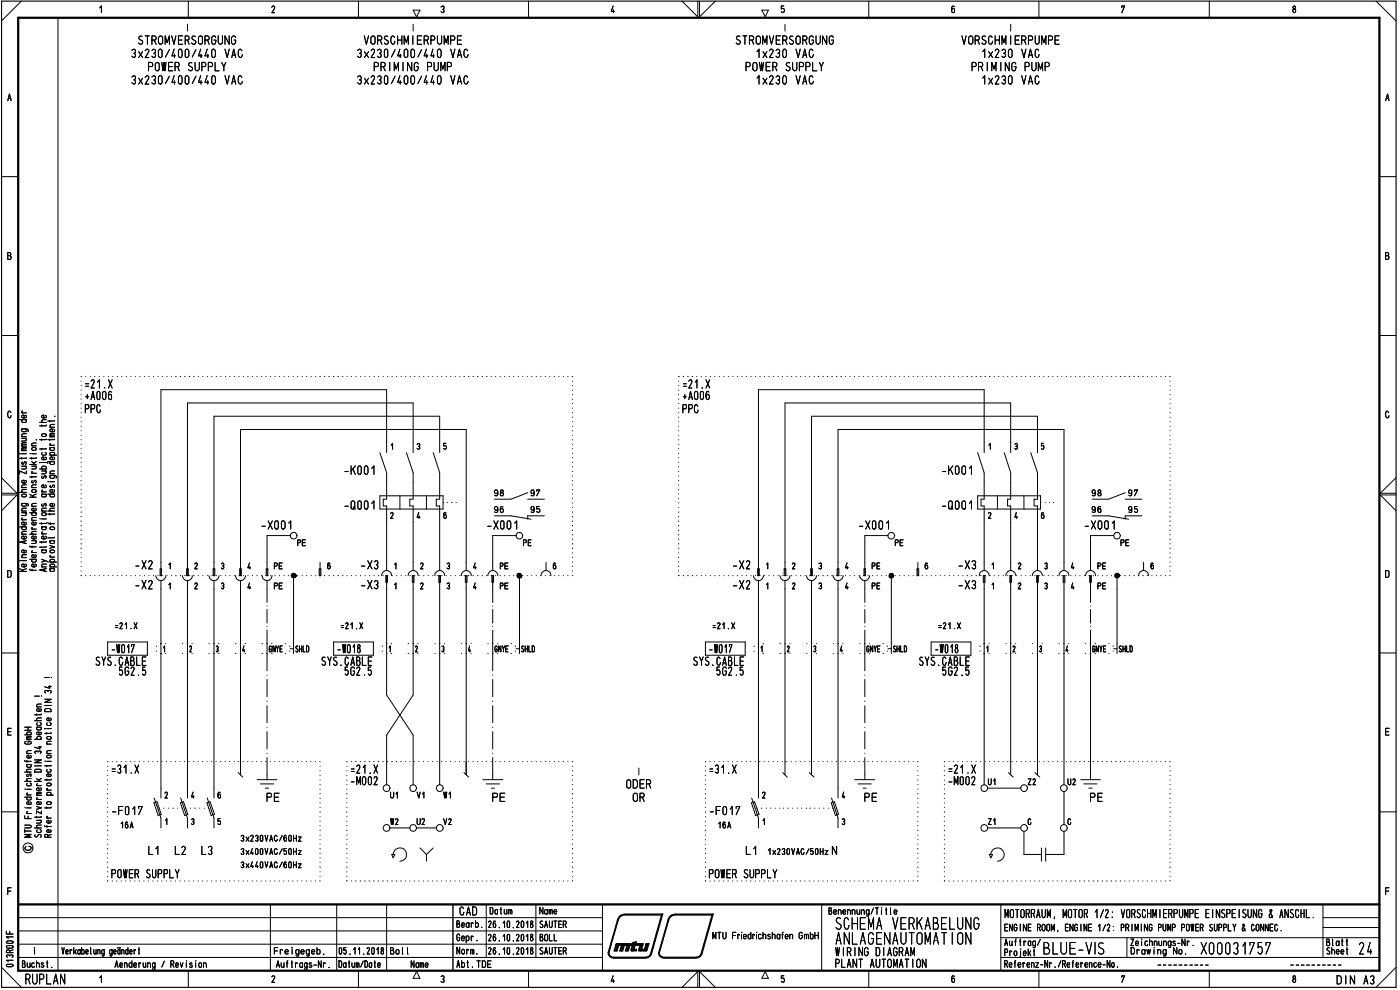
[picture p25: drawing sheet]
<svg xmlns="http://www.w3.org/2000/svg" width="420mm" height="297mm" viewBox="0 0 420 297" stroke-linecap="round" stroke-linejoin="round" font-family="sans-serif">
<defs><g id="words">
<text font-size="6" x="117.2" y="258.6">,r) Y</text>
<g font-size="5.3">
<text x="285.4" y="4">6</text>
<text x="387.7" y="4">8</text>
<text x="415.7" y="30.4">A</text>
</g>
<g font-size="4.6">
<text x="244" y="196.3">3:</text>
<text x="7.6" y="295.4">RUPLAN</text>
</g>
<g font-size="4">
<text x="33.1" y="196">1017</text>
<text x="33.3" y="232.2">.31.X</text>
<text x="212.7" y="232.2">.31.X</text>
</g>
<g font-size="3.2">
<text x="81.2" y="4">2</text>
<text x="132" y="4">3</text>
<text x="183" y="4">4</text>
<text x="227.9" y="5">•</text>
<text x="336.3" y="4">7</text>
<text x="56" y="9.5">1</text>
<text x="123.7" y="9.5">1</text>
<text x="235.3" y="9.5">1</text>
<text x="39.2" y="17.4">3x230/400/440</text>
<text x="41.4" y="13.5">STROMVERSORGUNG</text>
<text x="67.4" y="17.4">VAC</text>
<text x="106.9" y="17.4">3x230/400/440</text>
<text x="109.1" y="13.5">VORSCHMIERPUMPE</text>
<text x="135.1" y="17.4">VAC</text>
<text x="220.7" y="13.5">STROMVERSORGUNG</text>
<text x="226.7" y="17.4">1x230</text>
<text x="238.8" y="17.4">VAC</text>
<text x="288.5" y="13.5">VORSCHMIERPUMPE</text>
<text x="294.5" y="17.4">1x230</text>
<text x="306.5" y="17.4">VAC</text>
<text x="44.2" y="21.4">POWER SUPPLY</text>
<text x="111.9" y="21.4">PRIMING PUMP</text>
<text x="223.5" y="21.4">POWER SUPPLY</text>
<text x="291.3" y="21.4">PRIMING PUMP</text>
<text x="39.2" y="25.4">3x230/400/440</text>
<text x="67.4" y="25.4">VAC</text>
<text x="106.9" y="25.4">3x230/400/440</text>
<text x="135.1" y="25.4">VAC</text>
<text x="226.7" y="25.4">1x230</text>
<text x="238.8" y="25.4">VAC</text>
<text x="294.5" y="25.4">1x230</text>
<text x="306.5" y="25.4">VAC</text>
<text x="2.2" y="30.4">A</text>
<text x="2.1" y="78">B</text>
<text x="415.7" y="78">B</text>
<text x="24.9" y="116.6">.21.X</text>
<text x="204.6" y="116.6">.21.X</text>
<text x="25.2" y="124">PPC</text>
<text x="25.3" y="120.1">+A006</text>
<text x="204.6" y="124">PPC</text>
<text x="204.8" y="120.1">+A006</text>
<text x="117.1" y="135">1</text>
<text x="124.8" y="135">3</text>
<text x="132.7" y="135">5</text>
<text x="103.2" y="142.5">-K001</text>
<text x="148.2" y="148.9">98 „.„---97</text>
<text x="327.6" y="148.9">98 „.„---97</text>
<text x="103.2" y="152.9">-G001</text>
<text x="116.9" y="155.7">2</text>
<text x="125" y="155.7">4</text>
<text x="132.9" y="155.7">6</text>
<text x="148.2" y="153.9">96</text>
<text x="159.2" y="153.9">95</text>
<text x="327.6" y="153.9">96</text>
<text x="338.5" y="153.9">95</text>
<text x="78.3" y="158.9">-X001</text>
<text x="146.1" y="158.9">-X001</text>
<text x="325.4" y="158.9">-X001</text>
<text x="89" y="163.9">PE</text>
<text x="2.1" y="173.4">D</text>
<text x="40.3" y="170.9">-X2</text>
<text x="50.3" y="170.9">1</text>
<text x="58.3" y="170.9">2</text>
<text x="66.2" y="170.9">3</text>
<text x="74.2" y="170.9">4</text>
<text x="82" y="170.9">PE</text>
<text x="98.1" y="170.9">6</text>
<text x="108" y="170.9">-X3</text>
<text x="118.1" y="170.9">1</text>
<text x="126" y="170.9">2</text>
<text x="133.9" y="171">3</text>
<text x="138.3" y="172.9">r</text>
<text x="142" y="170.9">4</text>
<text x="415.7" y="173.4">D</text>
<text x="40.3" y="176.9">-X2</text>
<text x="50.3" y="176.9">1</text>
<text x="58.3" y="176.9">2</text>
<text x="66.2" y="176.9">3</text>
<text x="74.2" y="176.9">4</text>
<text x="82" y="176.9">PE</text>
<text x="108" y="176.9">-X3</text>
<text x="133.9" y="176.9">3</text>
<text x="138.8" y="174.6">1</text>
<text x="142" y="176.9">4</text>
<text x="150" y="176.9">PE</text>
<text x="34" y="188.8">.21.X</text>
<text x="102" y="188.8">.21.X</text>
<text x="213.6" y="188.8">.21.X</text>
<text x="48.8" y="195.7">1.</text>
<text x="54.3" y="196.3">:</text>
<text x="56.8" y="196.3">2:</text>
<text x="78.3" y="195.7">'</text>
<text x="80.5" y="197.7">'</text>
<text x="80.6" y="195.7">deE•:</text>
<text x="88.6" y="195.7">SHLD</text>
<text x="100.9" y="196">1018</text>
<text x="148.4" y="195.7">3fflE,HSELD</text>
<text x="212.5" y="196">1017</text>
<text x="259.9" y="195.7">3fflE,HSELD</text>
<text x="280.3" y="196">1018</text>
<text x="28.6" y="199.8">SYS.CABLE</text>
<text x="35.6" y="202.8">5G2.5</text>
<text x="96.3" y="199.8">SYS.CABLE</text>
<text x="103.2" y="202.8">5G2.5</text>
<text x="208" y="199.8">SYS.CABLE</text>
<text x="214.9" y="202.8">5G2.5</text>
<text x="275.7" y="199.8">SYS.CABLE</text>
<text x="282.7" y="202.8">5G2.5</text>
<text x="2" y="220.7">E</text>
<text x="415.5" y="220.7">E</text>
<text x="104.7" y="232.2">.21.X</text>
<text x="49.3" y="239.6">2</text>
<text x="57.3" y="239.6">4</text>
<text x="65.2" y="239.6">6</text>
<text x="78.1" y="235.6">_</text>
<text x="105" y="235.6">-M002</text>
<text x="130.7" y="237.4">0</text>
<text x="132.8" y="239.6">C</text>
<text x="187.9" y="236.6">ODER</text>
<text x="228.6" y="239.6">2</text>
<text x="33.4" y="244.6">-F017</text>
<text x="147.4" y="240.6">PE</text>
<text x="189.8" y="240.6">OR</text>
<text x="212.7" y="244.6">-F017</text>
<text x="35.9" y="248.6">16A</text>
<text x="49.4" y="247.6">1</text>
<text x="57.2" y="247.6">3</text>
<text x="65.2" y="247.6">5</text>
<text x="114.8" y="247.6">0 W2</text>
<text x="122.9" y="247.6">0U2</text>
<text x="130.9" y="247.6">0V2</text>
<text x="215.3" y="248.6">16A</text>
<text x="228.7" y="248.6">1</text>
<text x="44.5" y="256.5">L1</text>
<text x="52.5" y="256.5">L2</text>
<text x="60.4" y="256.5">L3</text>
<text x="72.1" y="252.6">3x230VAC/60Hz</text>
<text x="72.1" y="256.5">3x400VAC/50Hz</text>
<text x="223.7" y="256.5">L1</text>
<text x="230.2" y="256.5">1x230VAC/50HzN</text>
<text x="33.4" y="263.6">POWER SUPPLY</text>
<text x="72.1" y="260.5">3x440VAC/60Hz</text>
<text x="212.5" y="263.6">POWER SUPPLY</text>
<text x="2" y="268.6">F</text>
<text x="415.5" y="268.6">F</text>
<text x="137.8" y="274.7">CAD</text>
<text x="146.8" y="274.4">Datum</text>
<text x="161.7" y="274.4">Name</text>
<text x="248.5" y="274.5">Benennung/Title</text>
<text x="301.5" y="275.5">MOTORRAUM, MOTOR 1/2: VORSCHMIERPUMPE EINSPEISUNG &amp; ANSCHL</text>
<text x="136.8" y="278.4">Bearb.</text>
<text x="146.3" y="278.5">26.10.2018</text>
<text x="161.8" y="278.5">SAUTER</text>
<text x="213.8" y="281.9">MTU Friedrichshafen GmbH</text>
<text x="267.8" y="279">ViKA3</text>
<text x="301.3" y="279.5">ENGINE ROOM, ENGINE 1/2: PRIMING PUMP POWER SUPPLY &amp; CONNEC.</text>
<text x="18.5" y="286.4">Verkabelung gelindert</text>
<text x="82.1" y="286.4">Freigegeb.</text>
<text x="101.4" y="286.4">05.11.2018</text>
<text x="117" y="286.4">Bel l</text>
<text x="136.9" y="282.4">Gebr.</text>
<text x="137" y="286.4">Norm.</text>
<text x="146.3" y="282.4">26.10.2018</text>
<text x="146.3" y="286.4">26.10.2018</text>
<text x="161.8" y="286.4">SAUTER</text>
<text x="161.9" y="282.4">BOLL</text>
<text x="250.7" y="286.9">WIRING DIAGRAM</text>
<text x="250.7" y="283.5">ABLAG-\AUTOld</text>
<text x="301.2" y="286.9">Projekt 3LU1-V</text>
<text x="301.4" y="283.8">Auftrag/</text>
<text x="339.1" y="283.9">Ze chnungs-Nr</text>
<text x="339.2" y="286.4">Draw ing No.</text>
<text x="397.9" y="286.4">Blatt</text>
<text x="397.9" y="286.4">Shee</text>
<text x="407.5" y="286.4">24</text>
<text x="6.5" y="290.4">Buchst.</text>
<text x="34.3" y="290.4">Aenderung / Revision</text>
<text x="82.8" y="290.4">Auf t rags-Nr .</text>
<text x="101.5" y="290.4">Datum/Date</text>
<text x="123.2" y="290.4">Name</text>
<text x="136.9" y="290.4">Abt. TDE</text>
<text x="250.4" y="290.4">PLANT AUTOMATION</text>
<text x="301.3" y="290.4">Referenz-Nr./Reference-No.</text>
<text x="81.2" y="294.9">2</text>
<text x="132" y="294.9">3</text>
<text x="183" y="294.9">4</text>
<text x="234.1" y="294.9">5</text>
<text x="285.2" y="294.9">6</text>
<text x="336.3" y="294.9">7</text>
<text x="387.7" y="294.9">8</text>
<text x="401.1" y="295.4">DIN</text>
<text x="409.1" y="295.4">A3/</text>
</g>
<g font-size="2.5">
<text x="87.1" y="173.6">•</text>
<text x="48.2" y="174.3">J</text>
<text x="55.5" y="174.3">..)</text>
<text x="63.5" y="174.3">.../</text>
<text x="70.2" y="174.3">\j</text>
<text x="6.5" y="231.8">.ca</text>
<text x="80" y="239.5">P Ps</text>
<text x="117.1" y="239.6">UI</text>
<text x="125" y="239.6">VI</text>
<text x="6.8" y="241.6">•0</text>
<text x="10.4" y="241.6">00</text>
</g>
<g font-size="1.5">
<text x="16.2" y="125.6">•</text>
<text x="11.6" y="126.9">.C-•-•</text>
<text x="11.7" y="135.4">-•-•</text>
<text x="8.7" y="143.7">•-•-•</text>
<text x="12.3" y="143.7">V) 07</text>
<text x="9.3" y="146.5">C</text>
<text x="12.3" y="147.9">c- 0</text>
<text x="12.3" y="149.3">0 -0</text>
<text x="14.1" y="145">.-</text>
<text x="6.2" y="154.9">M</text>
<text x="9.3" y="152.1">C</text>
<text x="12.3" y="153.5">C.0</text>
<text x="12.3" y="154.9">0-•-•</text>
<text x="12.3" y="152.1">V&gt; 0</text>
<text x="6.3" y="161.7">000-</text>
<text x="16" y="161.7">,</text>
<text x="6.2" y="167.5">CO</text>
<text x="6.3" y="166">04-00</text>
<text x="14.7" y="167.5">c-</text>
<text x="6.3" y="170.3">0000.</text>
<text x="7.1" y="220.6">.0</text>
<text x="10.1" y="222">.30</text>
<text x="13.2" y="220.6">-•-•</text>
<text x="7.8" y="226.2">c(•••&gt;</text>
<text x="13.8" y="223.4">C</text>
<text x="13.8" y="226.2">C</text>
<text x="7.8" y="233.2">V7</text>
<text x="10.6" y="238.8">E0.</text>
<text x="10.8" y="236.1">c-</text>
<text x="13.8" y="237.6">c-</text>
<text x="7.8" y="244.3">c-</text>
<text x="10.7" y="244.3">N1</text>
<text x="7.1" y="249.9">1-•</text>
<text x="10.7" y="247.1">MO</text>
<text x="10.7" y="249.9">00</text>
<text x="1.6" y="280.4">Lt-</text>
<text x="1.7" y="286">CC</text>
</g>
</g></defs>
<g fill="none" stroke="#000" stroke-width=".3">
<path d="M6.4 .3l-5.9 6M17.4 5.3v286M29.9 2.4l.5-.6v2M56.5 .3v5M107.6 .3v5M124 3h2l-1 2.1zM158.6 .3v5M204.7 .3l4.7 4.8v-4.8M209.9 .3v4.8l4.8-4.8M228.6 3h2l-.9 2.1M235.2 1.8h-.7v.9a.56 .56 0 0 1 .9 .3 .56 .56 0 0 1-.7 .6l-.2-.1M260.7 .3v5"/>
<path d="M311.8 .3v5M362.9 .3v5M413 .3l6 6M.5 53h5M414 53h5M.5 100.7h5M414 100.7h5M3.3 123.8a.48 .48 0 0 0-.6-.4 .48 .48 0 0 0-.4 .6v.7l.4 .6h.4l.2-.6M416.8 123.8a.48 .48 0 0 0-.6-.4 .48 .48 0 0 0-.4 .6v.7l.4 .6h.4l.3-.6M.5 148.5h4.6l-4.6 4.7M.5 143.3l4.6 4.7h-4.6M419 148.5h-4.8l4.8 4.7"/>
<path d="M419 143.3l-4.8 4.7h4.8M.5 195.9h5M414 195.9h5M.5 243.6h5M296.9 256.4h1l-.5 1zM297.4 256.4a1.98 1.98 0 0 1 2-2 1.98 1.98 0 0 1 2 2.1 1.98 1.98 0 0 1-2.1 1.9M414 243.6h5M5.5 275.3h175.3M5.5 279.3h175.3M81.2 271.4v19.9M101 271.4v19.9M116 271.4v19.9"/>
<path d="M145.9 271.4v15.9M160.8 271.4v15.9M180.8 271.4v19.9M246.6 271.4v19.9M300.4 271.4v19.8M397 271.4v15.9M397 278.3h17M397 275.3h17M.5 290.2l5.9 6M5.5 287.3h175.3M5.5 283.3h175.3M29.9 293.4l.5-.6v1.9"/>
<path d="M56.5 291.3v4.9M107.6 291.3v4.9M125 291.5l1 2h-2zM158.6 291.3v4.9M204.7 296.2l4.7-4.7v4.7M209.9 296.2v-4.7l4.8 4.7M229.7 291.5l.9 2h-2zM260.7 291.3v4.9M300.4 287.3h113.6M300.4 281.3h113.6M311.8 291.3v4.9M338.2 281.3v6"/>
<path d="M362.9 291.3v4.9M398.1 282.6h.6l.4 .4-.2 .7h-.8v-1.9l.8 .1v.5l-.2 .2M399.9 281.8v1.8l.2 .1M401.9 282.4l-.1 1.1-.6 .2-.2-.3 .2-1h.4l.3 .3M402.6 282.4h.5M402.8 281.8v1.9h.3M404 282.4h.4M404.2 281.8v1.9h.2M419 290.2l-6 6"/>
<circle cx="8.4" cy="254.4" r="1.49"/>
</g>
<path d="M.5 .3h418.5v295.9h-418.5z" fill="none" stroke="#000" stroke-width=".34"/>
<path d="M5.5 5.3h408.5v286h-408.5zM5.5 271.4h408.5" fill="none" stroke="#000" stroke-width=".68"/>
<path d="M135.9 271.4v19.9" fill="none" stroke="#000" stroke-width=".42"/>
<path d="M358.1 283.7h.1" fill="none" stroke="#000" stroke-width=".3"/>
<g fill="none" stroke="#000" stroke-width=".3">
<path d="M8 238.5h1.4M8 236.8h1.4M8.3 237.9l-.3 .4 .3 .2M7.4 247.6h1.5a.42 .42 0 0 1 .5 .4 .42 .42 0 0 1-.5 .4h-1.5M7.4 244.8v.8h2M8 244.1h1.4M8.4 244.9v.7M9.4 250.4h-2l1.6 .4-1.6 .4h2M1.9 282.6l.4-.3 1.3 .1a.34 .34 0 0 1 .3 .4 .34 .34 0 0 1-.4 .2h-1.3zM2 283.9l1.5-.2a.38 .38 0 0 1 .4 .4 .38 .38 0 0 1-.4 .4h-1.3l-.3-.4zM2.1 289.4l1.4-.1a.38 .38 0 0 1 .4 .4 .38 .38 0 0 1-.4 .4l-1.4-.1-.2-.3zM2.2 287.3l-.3-.4a.55 .55 0 0 1 .5-.4 .55 .55 0 0 1 .5 .4 .48 .48 0 0 1 .6-.4 .48 .48 0 0 1 .4 .5l-.3 .3"/>
<path d="M3.9 288.1h-2l.6 .4M3.9 281.1h-2l.6 .4M358.1 283.7h.1"/>
</g>
<g fill="none" stroke="#000" stroke-width=".3">
<path d="M7.4 218.2h2M8.4 218.2v.9M7.4 228.2l.1 .2h1.9M7.4 234.4h2M7.6 236.8h.1M7.8 222.4l-.4 .4v.2l.4 .3 1.6-.2-.2-.6-.8-.1v.4M8 229.4h1.1l.3 .6-.3 .2-.9-.1-.2-.4 .3-.3M8 221.9h1.4M8 238.5h1.4M8 236.8h1.4M8.1 228.2v.5M8.3 237.9l-.3 .4 .3 .2"/>
<path d="M9 234.9l.4 .2v.5l-.3 .2-.9-.1-.2-.2 .2-.5M9.2 226.7l.2 .2-.2 .5h-.9l-.3-.5 .7-.3v.8M9.4 233.6l-1.3 .1-.1 .5 .4 .2M9.4 221.4h-1.1l-.3 .2 .3 .3M9.4 221l-1.3 .1-.1 .1 .3 .2M9.4 229.4h-.2M7.4 247.6h1.5a.42 .42 0 0 1 .5 .4 .42 .42 0 0 1-.5 .4h-1.5M7.4 244.8v.8h2M8 244.1h1.4M8.4 244.9v.7M9.4 250.4h-2l1.6 .4-1.6 .4h2"/>
</g>
<g fill="none" stroke="#000" stroke-width=".3">
<path d="M7.4 218.2h2M8.4 218.2v.9M10.4 216.2h2M10.4 208.9h1.4M11 218.2h1.1l.3 .6-.3 .2h-.8l-.3-.2 .3-.6M11 214.2v.4M11 212.1h1.4M12 216.8l.4 .4-.3 .5h-.8l-.3-.4 .2-.4M12.1 219.7l.3 .4-.4 .4-1-.2v-.5l.7-.2v.9M12.1 212.7l.3 .2-.3 .5h-.9l-.2-.5 .7-.3v.8M12.4 215.4l-1.3 .2-.1 .3 .4 .3M12.4 214.2l-.1 .3h-1.9"/>
<path d="M12.4 211.2l-1.2 .1-.2 .2 .2 .6M12.4 218.2l-.2 .1M7.4 228.2l.1 .2h1.9M7.4 234.4h2M7.6 236.8h.1M7.8 222.4l-.4 .4v.2l.4 .3 1.6-.2-.2-.6-.8-.1v.4M8 229.4h1.1l.3 .6-.3 .2-.9-.1-.2-.4 .3-.3M8 221.9h1.4M8.1 228.2v.5M9 234.9l.4 .2v.5l-.3 .2-.9-.1-.2-.2 .2-.5M9.2 226.7l.2 .2-.2 .5h-.9l-.3-.5 .7-.3v.8M9.4 233.6l-1.3 .1-.1 .5 .4 .2"/>
<path d="M9.4 221.4h-1.1l-.3 .2 .3 .3M9.4 221l-1.3 .1-.1 .1 .3 .2M9.4 229.4h-.2M10.4 228h2l-2 .9h2M10.4 234.4h2M10.4 229.8h2M11 233.6l1 .8M11.6 224.1h.8M12 223.9v.8l-1.6-.5M12.1 236.4l.3 .5-.4 .3-1-.1v-.5l.2-.2h.5v.8M12.4 233.6l-.8 .4M10.5 250.4a.43 .43 0 0 0 .1 .7 .43 .43 0 0 0 .6-.1 .56 .56 0 0 1 .6-.7 .56 .56 0 0 1 .5 .7l-.2 .2"/>
<path d="M11 242l1.4 .4-1.4 .4M11 244.9v.5M12.4 247.6h-1.3l-.1 .5 .4 .3M12.4 244.9l-.1 .3h-1.9"/>
</g>
<g fill="none" stroke="#000" stroke-width=".3">
<path d="M10.4 216.2h2M10.4 208.9h1.4M11 218.2h1.1l.3 .6-.3 .2h-.8l-.3-.2 .3-.6M11 214.2v.4M11 212.1h1.4M12 216.8l.4 .4-.3 .5h-.8l-.3-.4 .2-.4M12.1 219.7l.3 .4-.4 .4-1-.2v-.5l.7-.2v.9M12.1 212.7l.3 .2-.3 .5h-.9l-.2-.5 .7-.3v.8M12.5 208.9h.1M12.4 215.4l-1.3 .2-.1 .3 .4 .3M12.4 214.2l-.1 .3h-1.9M12.4 211.2l-1.2 .1-.2 .2 .2 .6"/>
<path d="M12.4 218.2l-.2 .1M10.4 228h2l-2 .9h2M10.4 234.4h2M10.4 229.8h2M11 233.6l1 .8M11.6 224.1h.8M12 223.9v.8l-1.6-.5M12.1 236.4l.3 .5-.4 .3-1-.1v-.5l.2-.2h.5v.8M12.4 233.6l-.8 .4M10.5 250.4a.43 .43 0 0 0 .1 .7 .43 .43 0 0 0 .6-.1 .56 .56 0 0 1 .6-.7 .56 .56 0 0 1 .5 .7l-.2 .2M11 242l1.4 .4-1.4 .4M11 244.9v.5"/>
<path d="M12.4 247.6h-1.3l-.1 .5 .4 .3M12.4 244.9l-.1 .3h-1.9"/>
</g>
<g fill="none" stroke="#000" stroke-width=".3">
<path d="M12.5 208.9h.1M14 229.6v.4M14 233.8v.4M14 238.6h2M14 228.4h1.4M14.1 235.1l1.1-.1 .2 .5-1 .3-.4-.3zM14.4 238.6a.43 .43 0 0 1-.4-.4 .43 .43 0 0 1 .4-.5l.9 .2 .1 .4-.5 .3M14.9 230.8l.5 .3-.4 .5h-.7l-.3-.2 .2-.5M15.1 232.2l.3 .3-.3 .5h-.8l-.3-.3 .1-.4 .6-.1v.8M15.4 233.8l-.1 .2h-1.9M15.4 229.6v.2h-2M13.4 247.7l.1 .3h1.9"/>
<path d="M14 245.4h1.4M14 242.1v.5M14.1 240.7l1.1-.1 .2 .5-1 .3-.4-.3zM14.1 247.7v.5M14.3 244.9l-.3 .1 .3 .4M14.4 251.2v-.5a.56 .56 0 0 0-1-.2v.7h2M15.1 249l.3 .4-.5 .4-.8-.2v-.5l.6-.2v.9M15.1 246.2l.3 .4-.5 .4-.8-.2v-.5l.6-.2v.9M15.4 242.1l-.1 .3h-1.9M15.4 250.4l-1 .3"/>
</g>
<g fill="none" stroke="#000" stroke-width=".3">
<path d="M13.4 212.9l.6-.3 1 .1 .4 .3v.5h-2zM13.4 209.8h2l-2 .9h2M13.4 211.7h2M13.4 203.3h1.4M13.5 218.6h.1M13.7 207.9l-.3-.3a.48 .48 0 0 1 .5-.4 .48 .48 0 0 1 .5 .3 .53 .53 0 0 1 .5-.3 .53 .53 0 0 1 .5 .4l-.3 .3M14 218.6h1.4M14.6 206h.8M14.9 216.8l.5 .4-.4 .5h-.7l-.3-.3 .2-.5M14.9 205.7v.8l-1.5-.4M15.1 215.5l.3 .2-.3 .5h-.8l-.3-.5 .4-.3h.3v.8M13.6 228.4h.1"/>
<path d="M14.1 226.7h1.1l.2 .5-1 .2-.4-.2zM14.1 221.1h1.1l.2 .5-1 .2-.4-.2z"/>
</g>
<g fill="none" stroke="#000" stroke-width=".3">
<path d="M15.5 203.3h.1M14 229.6v.4M14 233.8v.4M14 238.6h2M14 228.4h1.4M14.1 235.1l1.1-.1 .2 .5-1 .3-.4-.3zM14.4 238.6a.43 .43 0 0 1-.4-.4 .43 .43 0 0 1 .4-.5l.9 .2 .1 .4-.5 .3M14.9 230.8l.5 .3-.4 .5h-.7l-.3-.2 .2-.5M15.1 232.2l.3 .3-.3 .5h-.8l-.3-.3 .1-.4 .6-.1v.8M15.4 233.8l-.1 .2h-1.9M15.4 229.6v.2h-2M13.4 247.7l.1 .3h1.9"/>
<path d="M14 245.4h1.4M14 242.1v.5M14.1 240.7l1.1-.1 .2 .5-1 .3-.4-.3zM14.1 247.7v.5M14.3 244.9l-.3 .1 .3 .4M14.4 251.2v-.5a.56 .56 0 0 0-1-.2v.7h2M15.1 249l.3 .4-.5 .4-.8-.2v-.5l.6-.2v.9M15.1 246.2l.3 .4-.5 .4-.8-.2v-.5l.6-.2v.9M15.4 242.1l-.1 .3h-1.9M15.4 250.4l-1 .3"/>
</g>
<g fill="none" stroke="#000" stroke-width=".3">
<path d="M13.4 212.9l.6-.3 1 .1 .4 .3v.5h-2zM13.4 209.8h2l-2 .9h2M13.4 211.7h2M13.4 203.3h1.4M13.5 218.6h.1M13.7 207.9l-.3-.3a.48 .48 0 0 1 .5-.4 .48 .48 0 0 1 .5 .3 .53 .53 0 0 1 .5-.3 .53 .53 0 0 1 .5 .4l-.3 .3M14 218.6h1.4M14.6 206h.8M14.9 216.8l.5 .4-.4 .5h-.7l-.3-.3 .2-.5M14.9 205.7v.8l-1.5-.4M15.1 215.5l.3 .2-.3 .5h-.8l-.3-.5 .4-.3h.3v.8M13.6 228.4h.1"/>
<path d="M14.1 226.7h1.1l.2 .5-1 .2-.4-.2zM14.1 221.1h1.1l.2 .5-1 .2-.4-.2z"/>
</g>
<g fill="none" stroke="#000" stroke-width=".3">
<path d="M12.5 158.1h1.1l.3 .5-.3 .3h-.8l-.3-.3 .3-.5M12.5 156.9v.4M12.5 155.7h1.4M12.7 159.6l-.2 .3 .3 .3M13.9 156.9l-.1 .2h-1.9M13.9 158.1l-.2 .1M12.5 167.8l1.9 .9M12.5 165h1.1l.3 .4-.1 .3-.2 .2-.9-.1-.2-.4 .3-.4M12.5 170.1h1.4M12.5 162.5v.4M12.5 160.2h1.4M13.2 170.8v.6"/>
<path d="M13.7 160.9l.2 .5-.4 .3-.9-.2-.1-.4 .7-.2v.8M13.7 168.2l-1.2 .5M13.9 170.6l-2 .4 2 .4M13.9 169.2h-1.2l-.2 .5 .2 .4M13.9 164l-.1 .2h-1.9M13.9 162.5l-.1 .1h-1.9M13.9 165l-.2 .1M15.5 203.3h.1M8.7 253.9a.6 .6 0 0 1 .7 .6 .6 .6 0 0 1-.6 .6h-.8l-.4-.3-.1-.5 .3-.3"/>
</g>
<g fill="none" stroke="#000" stroke-width=".3">
<path d="M12 138.8h.1M12.5 138.8h1.5l.4 .2M12.5 130.4l1-.3a.42 .42 0 0 1 .4 .5 .42 .42 0 0 1-.4 .4l-.8-.1zM12.5 127.5v.4M12.5 131.7v.5M13.5 135.7l.4 .4-.3 .5-.9-.1-.2-.3 .2-.4M13.7 137.2l.2 .2-.2 .5h-1l-.2-.5 .7-.3v.8M13.7 124.6l.2 .3-.1 .3-.9 .2a.45 .45 0 0 1-.4-.6 .45 .45 0 0 1 .7-.3v.9M13.9 131.7l-.1 .2h-1.9M13.9 127.5l-.1 .3h-1.9M11.9 140.7h2M12.1 155.7h.1"/>
<path d="M12.5 158.1h1.1l.3 .5-.3 .3h-.8l-.3-.3 .3-.5M12.5 141.3h1.4M12.5 156.9v.4M12.5 155.7h1.4M12.7 159.6l-.2 .3 .3 .3M12.8 140.7l-.3-.3 .3-.5h.8l.3 .3-.3 .5M13.5 141.3a.42 .42 0 0 1 .4 .4 .42 .42 0 0 1-.4 .5h-1M13.7 145.5l.2 .3-.2 .5h-1l-.2-.5 .7-.3v.8M13.9 156.9l-.1 .2h-1.9M13.9 158.1l-.2 .1M12.5 167.8l1.9 .9M12.5 165h1.1l.3 .4-.1 .3-.2 .2-.9-.1-.2-.4 .3-.4"/>
<path d="M12.5 162.5v.4M12.5 170.1h1.4M12.5 160.2h1.4M13.2 170.8v.6M13.7 160.9l.2 .5-.4 .3-.9-.2-.1-.4 .7-.2v.8M13.7 168.2l-1.2 .5M13.9 170.6l-2 .4 2 .4M13.9 169.2h-1.2l-.2 .5 .2 .4M13.9 164l-.1 .2h-1.9M13.9 162.5l-.1 .1h-1.9M13.9 165l-.2 .1"/>
</g>
<g fill="none" stroke="#000" stroke-width=".3">
<path d="M5.9 125.9h2M6 136.1h.1M6.5 128.7l1.8 .1 .2 .3-.2 .4M6.5 139.9h1.4M6.5 137.3v.5M6.5 136.1h1.4M6.5 135.2h1.4M6.5 133.9h1.4M6.5 131.5h1.4M6.5 131h1.4M6.5 123.9h1.4M6.7 138.6a.36 .36 0 0 0-.2 .5 .36 .36 0 0 0 .5 .2 .6 .6 0 0 1 .8-.6l-.1 .7"/>
<path d="M6.7 123.3l-.2 .2 .3 .4M6.8 128.7l-.3 .3 .3 .5h.8l.3-.2-.3-.6M6.8 125.9l-.3 .3 .3 .5h.8l.3-.2-.3-.6M7.5 139.9l.4 .3-.1 .3-1.3 .2M7.5 131.5l.4 .3-.1 .4-1.3 .1M7.7 124.6l.2 .5-.4 .3-.9-.2v-.5l.6-.2v.9M7.9 137.3l-.1 .2h-1.9M7.9 134.7h-1.2l-.2 .3 .2 .2M7.9 134.3h-1.2l-.2 .2 .4 .2M7.9 133.3h-1.2l-.2 .3 .2 .3M7.9 132.8l-1.3 .1v.4h.3M7.9 130.1l-1.3 .2 .1 .7"/>
<path d="M8.9 139.4h2M9.5 139.9h1.4M9.5 136.1h1.4M9.5 138.5l1 .9M9.5 137.3v.5M10.5 139.9l.4 .3-.2 .4-1.2 .1M10.9 137.3v.2h-2M10.9 138.5l-.9 .4M12 138.8h.1M12.5 138.8h1.5l.4 .2M12.5 130.4l1-.3a.42 .42 0 0 1 .4 .5 .42 .42 0 0 1-.4 .4l-.8-.1zM12.5 127.5v.4"/>
<path d="M12.5 131.7v.5M13.5 135.7l.4 .4-.3 .5-.9-.1-.2-.3 .2-.4M13.7 137.2l.2 .2-.2 .5h-1l-.2-.5 .7-.3v.8M13.7 124.6l.2 .3-.1 .3-.9 .2a.45 .45 0 0 1-.4-.6 .45 .45 0 0 1 .7-.3v.9M13.9 131.7l-.1 .2h-1.9M13.9 127.5l-.1 .3h-1.9M5.9 158.1h2M5.9 147.7h2M6.5 151l1.8 .1 .2 .4-.2 .3M6.5 156h1.4M6.5 146.3h1.4M6.6 148.4l.9-.1 .3 .1 .1 .4-1 .3-.3-.2z"/>
<path d="M6.7 155.4l-.2 .3 .3 .3M6.8 158.1l-.3 .2 .3 .6 .9-.1 .2-.5-.3-.2M6.8 151l-.3 .4 .3 .5 1-.2 .1-.3-.3-.4M7.7 156.7l.2 .3-.2 .5h-1l-.2-.4 .1-.3 .6-.2v.9M7.7 144.2l.2 .4-.4 .3-.9-.1-.1-.4 .7-.3v.8M7.9 159.4l-1.3 .2 .1 .7M7.9 152.5l-1.3 .1 .1 .7M7.9 146.9l-1.3 .1-.1 .4 .4 .3M7.9 145.5l-1.3 .1 .1 .7M7.9 141.3v.9l-2-.9v.9M8.9 153.8h2M8.9 149.2h2"/>
<path d="M8.9 148.3l1.2 .9M9.5 147.2l.4-.3h.6l.4 .3v.2l-.2 .3h-.8zM9.5 158.7h1.4M9.5 156.1h1.4M9.5 142h1.4M9.7 158.2l-.2 .4 .3 .1M9.7 144.2a.36 .36 0 0 0-.2 .4 .36 .36 0 0 0 .4 .3 .6 .6 0 0 1 .9-.6l-.1 .6M9.7 141.5l-.2 .3 .3 .2M9.8 153.8l-.3 .2v.5l.3 .2 1-.2 .1-.3-.4-.4M10.6 156.7l.3 .3-.3 .5h-.9l-.1-.7 .6-.2v.9M10.6 152.5l.3 .5-.4 .3-.8-.1-.2-.5 .2-.2h.5v.8M10.9 159.4l-1.3 .2-.1 .5 .4 .2"/>
<path d="M10.9 155.3l-1.3 .1 .1 .7M10.9 148.3l-1.3 .5M11.9 140.7h2M12.1 155.7h.1M12.5 141.3h1.4M12.8 140.7l-.3-.3 .3-.5h.8l.3 .3-.3 .5M13.5 141.3a.42 .42 0 0 1 .4 .4 .42 .42 0 0 1-.4 .5h-1M13.7 145.5l.2 .3-.2 .5h-1l-.2-.5 .7-.3v.8M5.9 171.4h2M5.9 170.6l1.3 .8M6 168.2h.1M6.5 168.2h1.4"/>
<path d="M7.3 162.4v.6M7.9 162.2l-2 .4 2 .5M7.9 170.6l-1.3 .5M8.9 170.8l.2 .3h1.8M8.9 163.8l.1 .3h1.9M8.9 167.8h2M9.6 163.8v.5M9.6 170.8v.5M9.8 167.8l-.3 .2v.5l.3 .2 1-.2 .1-.4-.4-.3M10.5 162.2l.4 .4-.2 .4-1.2 .1M10.6 166.5l.3 .5-.4 .3-.8-.1-.2-.5 .2-.2h.5v.8"/>
</g>
<g fill="none" stroke="#000" stroke-width=".3">
<path d="M8.9 139.4h2M9.1 136.1h.1M9.5 133.8h1.4M9.5 139.9h1.4M9.5 138.5l1 .9M9.5 137.3v.5M9.5 136.1h1.4M9.7 134.4h1l.2 .5-1 .2-.4-.2zM10.5 139.9l.4 .3-.2 .4-1.2 .1M10.9 132.9l-1.3 .2 .1 .7M10.9 132h.1M10.9 137.3v.2h-2"/>
<path d="M10.9 138.5l-.9 .4M8.9 153.8h2M8.9 149.2h2M8.9 148.3l1.2 .9M9.5 147.2l.4-.3h.6l.4 .3v.2l-.2 .3h-.8zM9.5 158.7h1.4M9.5 156.1h1.4M9.5 142h1.4M9.7 158.2l-.2 .4 .3 .1M9.7 144.2a.36 .36 0 0 0-.2 .4 .36 .36 0 0 0 .4 .3 .6 .6 0 0 1 .9-.6l-.1 .6M9.7 141.5l-.2 .3 .3 .2M9.8 153.8l-.3 .2v.5l.3 .2 1-.2 .1-.3-.4-.4"/>
<path d="M10.6 156.7l.3 .3-.3 .5h-.9l-.1-.7 .6-.2v.9M10.6 152.5l.3 .5-.4 .3-.8-.1-.2-.5 .2-.2h.5v.8M10.9 159.4l-1.3 .2-.1 .5 .4 .2M10.9 155.3l-1.3 .1 .1 .7M10.9 148.3l-1.3 .5M8.9 170.8l.2 .3h1.8M8.9 163.8l.1 .3h1.9M8.9 167.8h2M9.6 163.8v.5M9.6 170.8v.5M9.8 167.8l-.3 .2v.5l.3 .2 1-.2 .1-.4-.4-.3M10.5 162.2l.4 .4-.2 .4-1.2 .1"/>
<path d="M10.6 166.5l.3 .5-.4 .3-.8-.1-.2-.5 .2-.2h.5v.8"/>
</g>
<g fill="none" stroke="#000" stroke-width=".3">
<path d="M303.3 7.3v2M24.3 114.3v.1M24.3 115.7h.1M24.3 117v.1M24.3 118.4h.1M24.3 119.7v.1M24.4 112.9l-.1 .1M25.7 112.9h.1M27.1 112.9h.1M28.4 112.9h.1M29.8 112.9h.1M31.1 112.9h.1"/>
<path d="M32.5 112.9h.1M33.8 112.9h.1M35.2 112.9h.1M36.5 112.9h.1M37.9 112.9h.1M39.2 112.9h.1M40.6 112.9h.1M42 112.9h.1M43.3 112.9h.1M44.7 112.9h.1M46 112.9h.1M47.4 112.9h.1"/>
<path d="M48.7 112.9h.1M50.1 112.9h.1M51.4 112.9h.1M52.7 112.9h.2M54.1 112.9h.1M55.4 112.9h.2M56.8 112.9h.1M58.1 112.9h.2M59.5 112.9h.1M60.8 112.9h.1M62.2 112.9h.1M63.5 112.9h.1"/>
<path d="M64.9 112.9h.1M66.3 112.9h.1M67.6 112.9h.1M69 112.9h.1M70.3 112.9h.1M71.7 112.9h.1M73 112.9h.1M74.4 112.9h.1M75.7 112.9h.1M77.1 112.9h.1M78.4 112.9h.1M79.8 112.9h.1"/>
<path d="M81.2 112.9h.1M82.5 112.9h.1M83.9 112.9h.1M85.2 112.9h.1M86.6 112.9h.1M87.9 112.9h.1M89.3 112.9h.1M90.6 112.9h.1M92 112.9h.1M93.3 112.9h.1M94.7 112.9h.1M96 112.9h.1"/>
<path d="M97.3 112.9h.2M98.7 112.9h.1M100 112.9h.2M101.4 112.9h.2M102.7 112.9h.2M104.1 112.9h.1M105.5 112.9h.1M106.8 112.9h.1M108.2 112.9h.1M109.5 112.9h.1M110.9 112.9h.1M112.2 112.9h.1"/>
<path d="M113.6 112.9h.1M114.9 112.9h.1M116.3 112.9h.1M117.6 112.9h.1M119 112.9h.1M120.4 112.9h.1M121.7 112.9h.1M123.1 112.9h.1M124.4 112.9h.1M125.8 112.9h.1M127.1 112.9h.1M128.5 112.9h.1"/>
<path d="M129.8 112.9h.1M131.2 112.9h.1M132.5 112.9h.1M133.9 112.9h.1M135.3 112.9h.1M136.6 112.9h.1M138 112.9h.1M139.2 112.9h.2M140.6 112.9h.2M141.9 112.9h.2M143.3 112.9h.2M144.7 112.9h.1"/>
<path d="M146 112.9h.2M147.4 112.9h.1M148.7 112.9h.1M150.1 112.9h.1M151.4 112.9h.1M152.8 112.9h.1M154.1 112.9h.1M155.5 112.9h.1M156.8 112.9h.1M158.2 112.9h.1M159.6 112.9h.1M160.9 112.9h.1"/>
<path d="M162.3 112.9h.1M163.6 112.9h.1M165 112.9h.1M166.3 112.9h.1M167.7 112.9h.1M169 112.9h.1M170.4 112.9h.1M171.7 112.9l.1 .1M171.8 114.3v.1M171.8 115.7h.1M171.8 117v.1M171.8 118.4h.1"/>
<path d="M171.8 119.7v.1M203.7 114.3v.1M203.7 115.7h.1M203.7 117v.1M203.7 118.4h.1M203.7 119.7v.1M203.8 112.9l-.1 .1M205 112.9h.2M206.4 112.9h.1M207.7 112.9h.2M209.1 112.9h.1M210.4 112.9h.1"/>
<path d="M211.8 112.9h.1M213.1 112.9h.1M214.5 112.9h.1M215.9 112.9h.1M217.2 112.9h.1M218.6 112.9h.1M219.9 112.9h.1M221.3 112.9h.1M222.6 112.9h.1M224 112.9h.1M225.3 112.9h.1M226.7 112.9h.1"/>
<path d="M228 112.9h.1M229.4 112.9h.1M230.8 112.9h.1M232.1 112.9h.1M233.5 112.9h.1M234.8 112.9h.1M236.2 112.9h.1M237.5 112.9h.1M238.9 112.9h.1M240.2 112.9h.1M241.6 112.9h.1M243 112.9h.1"/>
<path d="M244.3 112.9h.1M245.6 112.9h.1M246.9 112.9h.2M248.3 112.9h.2M249.6 112.9h.2M251 112.9h.2M252.3 112.9h.2M253.7 112.9h.1M255.1 112.9h.1M256.4 112.9h.1M257.8 112.9h.1M259.1 112.9h.1"/>
<path d="M260.5 112.9h.1M261.8 112.9h.1M263.2 112.9h.1M264.5 112.9h.1M265.9 112.9h.1M267.3 112.9h.1M268.6 112.9h.1M270 112.9h.1M271.3 112.9h.1M272.7 112.9h.1M274 112.9h.1M275.4 112.9h.1"/>
<path d="M276.7 112.9h.1M278.1 112.9h.1M279.4 112.9h.1M280.8 112.9h.1M282.2 112.9h.1M283.5 112.9h.1M284.9 112.9h.1M286.2 112.9h.1M287.6 112.9h.1M288.9 112.9h.1M290.2 112.9h.2M291.5 112.9h.2"/>
<path d="M292.9 112.9h.2M294.3 112.9h.1M295.6 112.9h.2M297 112.9h.1M298.3 112.9h.1M299.7 112.9h.1M301 112.9h.1M302.4 112.9h.1M303.7 112.9h.1M305.1 112.9h.1M306.5 112.9h.1M307.8 112.9h.1"/>
<path d="M309.2 112.9h.1M310.5 112.9h.1M311.9 112.9h.1M313.2 112.9h.1M314.6 112.9h.1M315.9 112.9h.1M317.3 112.9h.1M318.6 112.9h.1M320 112.9h.1M321.4 112.9h.1M322.7 112.9h.1M324.1 112.9h.1"/>
<path d="M325.4 112.9h.1M326.8 112.9h.1M328.1 112.9h.1M329.5 112.9h.1M330.8 112.9h.1M332.2 112.9h.1M333.5 112.9h.1M334.9 112.9h.1M336.2 112.9h.1M337.5 112.9h.2M338.9 112.9h.1M340.2 112.9h.2"/>
<path d="M341.6 112.9h.2M342.9 112.9h.2M344.3 112.9h.1M345.7 112.9h.1M347 112.9h.1M348.4 112.9h.1M349.7 112.9h.1M351.1 112.9l.1 .1M351.2 114.3v.1M351.2 115.7h.1M351.2 117v.1M351.2 118.4h.1"/>
<path d="M351.2 119.7v.1M9.1 136.1h.1M9.5 133.8h1.4M9.7 134.4h1l.2 .5-1 .2-.4-.2zM10.9 132.9l-1.3 .2 .1 .7M10.9 132h.1M14.4 138.5h2M14.9 134.3h1.1l.4 .6-.4 .2h-.7l-.4-.2 .4-.6M14.9 136.6h2.1M14.9 133.6h1.5M14.9 131.7v.5M14.9 131.1h1.5"/>
<path d="M14.9 128.2h1.5M15.2 133.1l-.3 .2 .4 .3M15.3 138.5l-.4 .4 .4 .5 .9-.1 .2-.4-.4-.4M15.4 136.6a.42 .42 0 0 1-.5-.5 .42 .42 0 0 1 .5-.4l1 .3v.3l-.4 .3M16.1 137.2l.3 .2-.3 .5h-.9l-.3-.5 .8-.3v.8M16.1 128.8l.3 .2-.3 .5h-.9l-.3-.5 .8-.3v.8M16.4 131.7l-.1 .2h-1.9M16.4 130.6h-1.2l-.3 .2 .3 .3M16.4 130h-1l-.5 .3 .5 .3M16.4 127.3l-1.3 .2 .1 .7M16.4 134.3l-.2 .1M24.3 121.1v.1"/>
<path d="M24.3 125.1v.1M24.3 126.5v.1M24.3 127.8v.1M24.3 129.2v.1M24.3 130.6h.1M24.3 131.9v.1M24.3 133.3h.1M24.3 134.6v.1M24.3 136v.1M24.3 137.3v.1M24.3 138.7v.1M114 135.8l2 6v8h-1v2h1v4.9"/>
<path d="M116 132.8v3M122 135.8l2 6v8h-1v2h1v4.9M124 132.8v3M130 135.8l2 6v8h-1.1v2h1.1v4.9M171.8 121.1v.1M171.8 122.4v.1M171.8 123.8v.1M171.8 125.1v.1M171.8 126.5v.1M171.8 127.8v.1M171.8 129.2v.1M171.8 130.6h.1"/>
<path d="M171.8 131.9v.1M171.8 133.3h.1M171.8 134.6v.1M171.8 136v.1M171.8 137.3v.1M171.8 138.7v.1M203.7 121.1v.1M203.7 122.4v.1M203.7 123.8v.1M203.7 125.1v.1M203.7 126.5v.1M203.7 127.8v.1"/>
<path d="M203.7 129.2v.1M203.7 130.6h.1M203.7 131.9v.1M203.7 133.3h.1M203.7 134.6v.1M203.7 136v.1M203.7 137.3v.1M203.7 138.7v.1M293.4 135.8l2 6v8h-1v2h1v4.9M295.4 132.8v3M301.4 135.8l1.9 6v8h-.9v2h.9v4.9M303.3 132.8v3"/>
<path d="M309.3 135.8l2.1 6v8h-1.1v2h1.1v4.9M311.4 132.8v3M351.2 121.1v.1M351.2 122.4v.1M351.2 123.8v.1M351.2 125.1v.1M351.2 126.5v.1M351.2 127.8v.1M351.2 129.2v.1M351.2 130.6h.1M351.2 131.9v.1M351.2 133.3h.1"/>
<path d="M351.2 134.6v.1M351.2 136v.1M351.2 137.3v.1M351.2 138.7v.1M14.4 156.8l.2 .3h1.8M14.4 148.3h2M15 158.2l1-.1 .4 .2v.3l-.4 .3h-.6l-.4-.2zM15.1 156.8v.5M15.2 145.6a.33 .33 0 0 0-.1 .6 .33 .33 0 0 0 .5-.2l.1-.2a.33 .33 0 0 1 .5-.2 .33 .33 0 0 1 .1 .4l-.2 .3M15.3 148.3l-.4 .3 .4 .5 1-.2 .1-.3-.4-.3M16.1 151.1l.3 .3-.3 .5h-.9l-.3-.3 .1-.4 .7-.2v.9M16.1 147l.3 .4-.4 .3-1-.1-.1-.4 .8-.3v.8"/>
<path d="M16.4 152.5l-1.3 .1-.2 .4 .5 .3M16.4 141.3l-1.3 .2 .1 .7M24.3 140v.1M24.3 141.4v.1M24.3 142.7v.1M24.3 144.1v.1M24.3 145.5h.1M24.3 146.8v.1M24.3 148.2v.1M24.3 149.5v.1M24.3 150.9v.1M24.3 152.2v.1"/>
<path d="M24.3 153.6v.2M24.3 154.9v.2M24.3 156.3v.2M24.3 157.6v.2M24.3 159v.2M114 148.8h19v3.9h-19zM120 148.8v3.9M128 148.8v3.9M133 150.8h.1M134.2 150.8h.1M135.5 150.8h.2M136.9 150.8h.1"/>
<path d="M148.4 154.8h5l6 1M158.4 149.8h5M163.4 154.8h-5v1M171.8 140v.1M171.8 141.4v.1M171.8 142.7v.1M171.8 144.1v.1M171.8 145.5h.1M171.8 146.8v.1M171.8 148.2v.1M171.8 149.5v.1M171.8 150.9v.1"/>
<path d="M171.8 152.2v.1M171.8 153.6v.2M171.8 154.9v.2M171.8 156.3v.2M171.8 157.6v.2M171.8 159v.2M203.7 140v.1M203.7 141.4v.1M203.7 142.7v.1M203.7 144.1v.1M203.7 145.5h.1M203.7 146.8v.1"/>
<path d="M203.7 148.2v.1M203.7 149.5v.1M203.7 150.9v.1M203.7 152.2v.1M203.7 153.6v.2M203.7 154.9v.2M203.7 156.3v.2M203.7 157.6v.2M203.7 159v.2M293.4 148.8h18.9v3.9h-18.9zM299.3 148.8v3.9M307.3 148.8v3.9"/>
<path d="M312.3 150.8h.1M313.6 150.8h.1M314.9 150.8h.1M316.2 150.8h.1M327.8 154.8h4.9l6 1M337.7 149.8h5M342.7 154.8h-5v1M351.2 140v.1M351.2 141.4v.1M351.2 142.7v.1M351.2 144.1v.1M351.2 145.5h.1"/>
<path d="M351.2 146.8v.1M351.2 148.2v.1M351.2 149.5v.1M351.2 150.9v.1M351.2 152.2v.1M351.2 153.6v.2M351.2 154.9v.2M351.2 156.3v.2M351.2 157.6v.2M351.2 159v.2M14.9 170.6h1.1l.4 .3-.1 .4-.3 .1-1-.1-.1-.4 .4-.3M14.9 163.7l1.5 .4-1.5 .4"/>
<path d="M14.9 162.2l1.3 .1 .1 .6-1 .2-.4-.4 .4-.5M14.9 170.1h2.1M14.9 168.7h2.1M15 165.2l1-.2 .3 .2 .1 .4-1 .3-.4-.2zM15.4 170.1a.42 .42 0 0 1-.5-.4 .42 .42 0 0 1 .5-.5l1 .3-.1 .4-.3 .2M15.4 168.7a.42 .42 0 0 1-.5-.5 .42 .42 0 0 1 .5-.4l.9 .2 .1 .4-.4 .3M16.4 161.2l-.1 .2h-1.9M16.4 170.6l-.2 .1M24.3 172.6l.1 .1M24.3 160.4v.1M24.3 161.7v.2M24.3 163.1v.1"/>
<path d="M24.3 164.4v.2M24.3 165.9h.1M24.3 167.2v.1M24.3 168.6v.1M24.3 169.9v.1M24.3 171.3v.1M25.7 172.7h.1M27.1 172.7h.1M28.4 172.7h.1M29.8 172.7h.1M31.1 172.7h.1M32.5 172.7h.1"/>
<path d="M33.8 172.7h.1M35.2 172.7h.1M36.5 172.7h.1M37.9 172.7h.1M39.2 172.7h.1M40.6 172.7h.1M42 172.7h.1M43.3 172.7h.1M44.7 172.7h.1M46 172.7h.1M46.8 172.7a1.48 1.48 0 0 0 1.5 1.5 1.48 1.48 0 0 0 1.4-1.5M48 172.7v-2h.5v2"/>
<path d="M48.3 168.7v4M48.3 174.2v2.5M50.1 172.7h.1M51.4 172.7h.1M52.7 172.7h.2M54.1 172.7h.1M54.7 172.7a1.48 1.48 0 0 0 1.5 1.5 1.48 1.48 0 0 0 1.5-1.5M56 172.7v-2h.5v2M56.3 168.7v4M56.3 174.2v2.5M59.5 172.7h.1M60.8 172.7h.1"/>
<path d="M62.2 172.7h.1M62.7 172.7a1.53 1.53 0 0 0 1.5 1.5 1.53 1.53 0 0 0 1.5-1.5M64 172.7v-2h.5v2M64.2 168.7v4M64.2 174.2v2.5M67.6 172.7h.1M69 172.7h.1M70.7 172.7a1.53 1.53 0 0 0 1.5 1.5 1.53 1.53 0 0 0 1.5-1.5M71.9 172.7v-2h.5v2M72.2 168.7v4M72.2 174.2v2.5M73 172.7h.1"/>
<path d="M74.4 172.7h.1M75.7 172.7h.1M77.1 172.7h.1M78.4 172.7h.1M78.7 172.7a1.48 1.48 0 0 0 1.5 1.5 1.48 1.48 0 0 0 1.5-1.5M79.8 172.7h.6v-2h-.5v2M80.1 168.7v4M80.1 174.2v2.5M81.2 172.7h.1M82.5 172.7h.1M83.9 172.7h.1M85.2 172.7h.1"/>
<path d="M88.1 172.7v4M89.3 172.7h.1M90.6 172.7h.1M92 172.7h.1M93.3 172.7h.1M94.7 172.7h.1M95.8 170.7h.5v2h-.5zM96.1 168.7v4M97.3 172.7h.2M98.7 172.7h.1M100 172.7h.2M101.4 172.7h.2"/>
<path d="M102.7 172.7h.2M104.1 172.7h.1M105.5 172.7h.1M106.8 172.7h.1M108.2 172.7h.1M109.5 172.7h.1M110.9 172.7h.1M112.2 172.7h.1M113.6 172.7h.1M114.5 172.7a1.52 1.52 0 0 1 1.5-1.5 1.52 1.52 0 0 1 1.6 1.5M114.9 172.7h.1M116 168.7v2.5"/>
<path d="M116 172.7v4M116.3 172.7v2h-.5v-2h.6M117.6 172.7h.1M119 172.7h.1M120.4 172.7h.1M121.7 172.7h.1M122.5 172.7a1.52 1.52 0 0 1 1.5-1.5 1.52 1.52 0 0 1 1.5 1.5M123.1 172.7h.1M123.7 172.7h.5v2h-.5zM124 168.7v2.5M124 172.7v4M124.4 172.7h.1"/>
<path d="M125.8 172.7h.1M127.1 172.7h.1M128.5 172.7h.1M129.8 172.7h.1M130.5 172.7a1.48 1.48 0 0 1 1.5-1.5 1.48 1.48 0 0 1 1.5 1.5M131.2 172.7h.1M131.7 172.7h.5v2h-.5zM132 168.7v2.5M132 172.7v4M132.5 172.7h.1M133.9 172.7h.1M135.3 172.7h.1"/>
<path d="M136.6 172.7h.1M138.5 172.7a1.48 1.48 0 0 1 1.5-1.5 1.48 1.48 0 0 1 1.4 1.5M139.9 168.7v2.5M139.9 174.7v2M141.9 172.7h.2M143.3 172.7h.2M144.7 172.7h.1M146 172.7h.2M146.4 172.7a1.48 1.48 0 0 1 1.5-1.5 1.48 1.48 0 0 1 1.5 1.5M147.4 172.7h.1M147.6 172.7h.5v2h-.5zM147.9 168.7v2.5"/>
<path d="M147.9 172.7v4M148.7 172.7h.1M150.1 172.7h.1M151.4 172.7h.1M152.8 172.7h.1M154.1 172.7h.1M155.5 172.7h.1M155.9 172.7v4M156.8 172.7h.1M158.2 172.7h.1M159.6 172.7h.1M160.9 172.7h.1"/>
<path d="M162.3 172.7a1.58 1.58 0 0 1 1.2-1.4 1.58 1.58 0 0 1 1.7 .7l.1 .7M163.6 172.7h.1M163.9 168.7v2.5M165 172.7h.1M166.3 172.7h.1M167.7 172.7h.1M169 172.7h.1M170.4 172.7h.1M171.8 172.6l-.1 .1M171.8 160.4v.1M171.8 161.7v.2M171.8 163.1v.1"/>
<path d="M171.8 164.4v.2M171.8 165.9h.1M171.8 167.2v.1M171.8 168.6v.1M171.8 169.9v.1M171.8 171.3v.1M203.7 172.6l.1 .1M203.7 160.4v.1M203.7 161.7v.2M203.7 163.1v.1M203.7 164.4v.2M203.7 165.9h.1"/>
<path d="M203.7 167.2v.1M203.7 168.6v.1M203.7 169.9v.1M203.7 171.3v.1M205 172.7h.2M206.4 172.7h.1M207.7 172.7h.2M209.1 172.7h.1M210.4 172.7h.1M211.8 172.7h.1M213.1 172.7h.1M214.5 172.7h.1"/>
<path d="M215.9 172.7h.1M217.2 172.7h.1M218.6 172.7h.1M219.9 172.7h.1M221.3 172.7h.1M222.6 172.7h.1M224 172.7h.1M225.3 172.7h.1M226.1 172.7a1.53 1.53 0 0 0 1.5 1.5 1.53 1.53 0 0 0 1.6-1.5M226.7 172.7h.1M227.4 170.7h.5v2h-.5zM227.6 168.7v4"/>
<path d="M227.6 174.2v2.5M228 172.7h.1M229.4 172.7h.1M230.8 172.7h.1M232.1 172.7h.1M233.5 172.7h.1M234.1 172.7a1.53 1.53 0 0 0 1.5 1.5 1.53 1.53 0 0 0 1.5-1.5M234.8 172.7h.1M235.3 170.7h.5v2h-.5zM235.6 168.7v4M235.6 174.2v2.5M236.2 172.7h.1"/>
<path d="M237.5 172.7h.1M238.9 172.7h.1M240.2 172.7h.1M241.6 172.7h.1M242.1 172.7a1.48 1.48 0 0 0 1.5 1.5 1.48 1.48 0 0 0 1.5-1.5M243 172.7h.1M243.3 170.7h.5v2h-.5zM243.5 168.7v4M243.5 174.2v2.5M244.3 172.7h.1M245.6 172.7h.1M246.9 172.7h.2"/>
<path d="M248.3 172.7h.2M249.6 172.7h.2M250.1 172.7a1.48 1.48 0 0 0 1.4 1.5 1.48 1.48 0 0 0 1.5-1.5M251 172.7h.2M251.2 170.7h.6v2h-.6zM251.5 168.7v4M251.5 174.2v2.5M252.3 172.7h.2M253.7 172.7h.1M255.1 172.7h.1M256.4 172.7h.1M257.8 172.7h.1"/>
<path d="M258 172.7a1.48 1.48 0 0 0 1.5 1.5 1.48 1.48 0 0 0 1.5-1.5M259.1 172.7h.1M259.3 170.7h.4v2h-.4zM259.5 168.7v4M259.5 174.2v2.5M260.5 172.7h.1M261.8 172.7h.1M263.2 172.7h.1M264.5 172.7h.1M265.9 172.7h.1M267.3 172.7h.1M267.5 172.7v4"/>
<path d="M268.6 172.7h.1M270 172.7h.1M271.3 172.7h.1M272.7 172.7h.1M274 172.7h.1M275.2 170.7h.5v2h-.5zM275.5 168.7v4M276.7 172.7h.1M278.1 172.7h.1M279.4 172.7h.1M280.8 172.7h.1M282.2 172.7h.1"/>
<path d="M283.5 172.7h.1M284.9 172.7h.1M286.2 172.7h.1M287.6 172.7h.1M288.9 172.7h.1M290.2 172.7h.2M291.5 172.7h.2M292.9 172.7h.2M293.9 172.7a1.48 1.48 0 0 1 1.5-1.5 1.48 1.48 0 0 1 1.5 1.5M294.3 172.7h.1M295.4 168.7v2.5M295.4 172.7v4"/>
<path d="M295.6 172.7v2h-.5v-2h.7M297 172.7h.1M298.3 172.7h.1M299.7 172.7h.1M301 172.7h.1M301.9 172.7a1.48 1.48 0 0 1 1.5-1.5 1.48 1.48 0 0 1 1.4 1.5M302.4 172.7h.1M303.1 172.7h.5v2h-.5zM303.3 168.7v2.5M303.3 172.7v4M303.7 172.7h.1M305.1 172.7h.1"/>
<path d="M306.5 172.7h.1M307.8 172.7h.1M309.2 172.7h.1M309.8 172.7a1.48 1.48 0 0 1 1.5-1.5 1.48 1.48 0 0 1 1.5 1.5M310.5 172.7h.1M311.1 172.7h.5v2h-.5zM311.4 168.7v2.5M311.4 172.7v4M311.9 172.7h.1M313.2 172.7h.1M314.6 172.7h.1M315.9 172.7h.1"/>
<path d="M317.3 172.7h.1M317.8 172.7a1.48 1.48 0 0 1 1.5-1.5 1.48 1.48 0 0 1 1.5 1.5M318.6 172.7h.1M319.1 172.7h.5v2h-.5zM319.3 168.7v2.5M319.3 172.7v4M320 172.7h.1M321.4 172.7h.1M322.7 172.7h.1M324.1 172.7h.1M325.4 172.7h.1M325.8 172.7a1.52 1.52 0 0 1 1.5-1.5 1.52 1.52 0 0 1 1.5 1.5"/>
<path d="M326.8 172.7h.1M327 172.7h.5v2h-.5zM327.3 168.7v2.5M327.3 172.7v4M328.1 172.7h.1M329.5 172.7h.1M330.8 172.7h.1M332.2 172.7h.1M333.5 172.7h.1M334.9 172.7h.1M335.2 172.7v4M336.2 172.7h.1"/>
<path d="M337.5 172.7h.2M338.9 172.7h.1M340.2 172.7h.2M341.6 172.7h.2a1.48 1.48 0 0 1 1.4-1.5 1.48 1.48 0 0 1 1.5 1.5M342.9 172.7h.2M343.2 168.7v2.5M344.3 172.7h.1M345.7 172.7h.1M347 172.7h.1M348.4 172.7h.1M349.7 172.7h.1M351.2 172.6l-.1 .1"/>
<path d="M351.2 160.4v.1M351.2 161.7v.2M351.2 163.1v.1M351.2 164.4v.2M351.2 165.9h.1M351.2 167.2v.1M351.2 168.6v.1M351.2 169.9v.1M351.2 171.3v.1M32.3 192.6h11.9v4h-11.9M46.9 195.3l.1 .1M47 193.8l-.1 .2"/>
<path d="M54.7 193.1h.1M62.7 196.1h.1M62.7 193.1h.1M64.1 196.1h.2M64.1 193.1h.2M64.2 193.1v3M65.6 196.1h.1M65.6 193.1h.1M70.7 196.1h.1M70.7 193.1h.1M72.1 196.1h.2M72.1 193.1h.2"/>
<path d="M72.2 193.1v3M73.5 196.1h.2M73.5 193.1h.2M78.6 196.1h.2M100.1 192.6h12v4h-12zM114.7 195.3l.1 .1M114.8 193.8l-.1 .2M116 196.1h.1M116 193.1h.1M116 193.1v3M117.4 196.1h.2M117.4 193.1h.2"/>
<path d="M122.5 196.1h.1M122.5 193.1h.1M123.9 196.1h.2M123.9 193.1h.2M124 193.1v3M125.3 196.1h.2M125.3 193.1h.2M130.5 196.1h.1M130.5 193.1h.1M132 193.1v3M133.4 196.1h.1M133.4 193.1h.1"/>
<path d="M138.5 196.1h.1M138.5 193.1h.1M140 193.1v3M141.4 196.1h.1M141.4 193.1h.1M146.4 196.1h.1M146.4 193.1h.1M211.7 192.6h11.9v4h-11.9zM226.3 195.3l.1 .1M226.4 193.8l-.1 .2M227.5 196.1h.2M227.5 193.1h.2"/>
<path d="M227.6 193.1v3M229 196.1h.2M229 193.1h.2M234.1 196.1h.1M234.1 193.1h.1M235.7 193.1v3M237 196.1h.1M237 193.1h.1M242.1 196.1h.1M242.1 193.1h.1M250.1 196.1h.1M250.1 193.1h.1"/>
<path d="M251.6 193.1v3M252.9 196.1h.1M252.9 193.1h.1M258 196.1h.1M258 193.1h.1M279.4 192.6h12v4h-12zM294.1 193.8v.2M294.1 195.3v.1M295.3 196.1h.1M295.3 193.1h.1M295.4 193.1v3M296.8 196.1h.1"/>
<path d="M296.8 193.1h.1M301.9 196.1h.1M301.9 193.1h.1M303.4 193.1v3M304.8 196.1h.1M304.8 193.1h.1M309.8 196.1h.1M309.8 193.1h.1M311.3 193.1v3M312.7 196.1h.1M312.7 193.1h.1M317.8 196.1h.1"/>
<path d="M317.8 193.1h.1M319.2 193.1v3M320.7 196.1h.1M320.7 193.1h.1M325.8 196.1h.1M325.8 193.1h.1M327.2 196.1h.2M327.2 193.1h.2M327.3 193.1v3M328.6 196.1h.2M328.6 193.1h.2M332.8 196.1h.1"/>
<path d="M332.8 193.1h.1M334.1 193.8v.2M334.1 195.3v.1M334.2 194.6h1M335.2 193.1v3M32.3 234v.1M32.3 235.4v.1M32.3 236.7v.1M32.3 238.1v.2M32.3 239.5v.1M43.1 228.5h.1M44.5 228.5h.1"/>
<path d="M45.8 228.5h.1M46.3 239.4l2 6v3M47.2 228.5h.1M48.6 228.5h.1M49.9 228.5h.1M51.3 228.5h.1M52.6 228.5h.1M54 228.5h.1M54.2 239.4l2.1 6M55.3 228.5h.1M56.7 228.5h.1M58 228.5h.1"/>
<path d="M59.4 228.5h.1M60.7 228.5h.1M62.1 228.5h.1M62.2 239.4l2 6M63.5 228.5h.1M64.8 228.5h.1M66.2 228.5h.1M67.5 228.5h.1M68.9 228.5h.1M70.2 228.5h.1M71.5 231.8l1.4 1.4M71.6 228.5h.1"/>
<path d="M72.2 228.5v4M72.9 228.5h.1M74.3 228.5h.1M75.6 228.5h.1M77 228.5h.1M77.2 233.9h5.9M78.2 235.2h4M78.4 228.5h.1M79.7 228.5h.1M80.1 232.5v1.4M81.1 228.5h.1M82.4 228.5h.1"/>
<path d="M83.8 228.5h.1M85.1 228.5h.1M86.5 228.5h.1M87.8 228.5h.1M89.2 228.5h.1M90.6 228.5h.1M91.9 228.5h.1M93.3 228.5h.1M94.6 228.5h.1M96 228.5l.1 .1M96.1 229.9v.1M96.1 231.2v.1"/>
<path d="M96.1 232.7h.1M96.1 234v.1M96.1 235.4v.1M96.1 236.7v.1M96.1 238.1v.2M96.1 239.5v.1M104.1 229.9v.1M104.1 231.2v.1M104.1 232.7h.1M104.1 234v.1M104.1 235.4v.1M104.1 236.7v.1"/>
<path d="M104.1 238.1v.2M104.1 239.5v.1M104.2 228.5l-.1 .1M105.5 228.5h.1M106.7 228.5h.2M108.1 228.5h.1M109.4 228.5h.2M110.8 228.5h.2M112.1 228.5h.2M113.5 228.5h.2M114.9 228.5h.1M116.2 228.5h.2"/>
<path d="M117.6 228.5h.1M118.9 228.5h.2M120.3 228.5h.1M121.6 228.5h.1M123 228.5h.1M124.3 228.5h.1M125.7 228.5h.1M127 228.5h.1M128.4 228.5h.1M129.8 228.5h.1M131.1 228.5h.1M132.5 228.5h.1"/>
<path d="M133.8 228.5h.1M135.2 228.5h.1M136.5 228.5h.1M137.9 228.5h.1M139.2 231.8l1.5 1.4M139.2 228.5h.1M139.9 228.5v4M140.6 228.5h.1M141.9 228.5h.1M143.3 228.5h.1M144.7 228.5h.1M144.9 233.9h6"/>
<path d="M145.9 235.2h4M146 228.5h.1M147.4 228.5h.1M147.4 236.5h1M147.9 232.5v1.4M148.7 228.5h.1M150.1 228.5h.1M151.4 228.5h.1M152.8 228.5h.1M154.1 228.5h.1M155.5 228.5h.1M156.8 228.5h.1"/>
<path d="M158.2 228.5h.1M159.6 228.5h.1M160.9 228.5h.1M162.3 228.5h.1M163.6 228.5h.1M165 228.5h.1M166.3 228.5h.1M167.7 228.5h.1M169 228.5h.1M170.4 228.5h.1M171.7 228.5l.1 .1M171.8 229.9v.1"/>
<path d="M171.8 231.2v.1M171.8 232.7h.1M171.8 234v.1M171.8 235.4v.1M171.8 236.7v.1M171.8 238.1v.2M171.8 239.5v.1M191.7 230.5v2M211.7 234v.1M211.7 235.4v.1M211.7 236.7v.1M211.7 238.1v.2"/>
<path d="M211.7 239.5v.1M222.5 228.5h.1M223.9 228.5h.1M225.3 228.5h.1M225.6 239.4l2 6v3M226.6 228.5h.1M228 228.5h.1M229.3 228.5h.1M230.7 228.5h.1M232 228.5h.1M233.4 228.5h.1M234.7 228.5h.1"/>
<path d="M234.9 231.8l1.4 1.4M235.6 228.5v4M236.1 228.5h.1M237.4 228.5h.1M238.8 228.5h.1M240.2 228.5h.1M241.5 228.5h.1M242.9 231.8l1.4 1.4M242.9 228.5h.1M243.5 228.5v4M244.2 228.5h.1M245.6 228.5h.1"/>
<path d="M246.9 228.5h.1M248.3 228.5h.1M249.6 239.4l1.9 6v3M249.6 228.5h.1M251 228.5h.1M251.5 236.5v2.9M252.3 228.5h.1M253.7 228.5h.1M255.1 228.5h.1M256.4 228.5h.1M256.5 233.9h6M257.5 235.2h4"/>
<path d="M257.8 228.5h.1M259 236.5h1M259.1 228.5h.1M259.5 232.5v1.4M260.5 228.5h.1M261.8 228.5h.1M263.2 228.5h.1M264.5 228.5h.1M265.9 228.5h.1M267.3 228.5h.1M268.6 228.5h.1M270 228.5h.1"/>
<path d="M271.3 228.5h.1M272.7 228.5h.1M274 228.5h.1M275.4 228.5l.1 .1M275.5 229.9v.1M275.5 231.2v.1M275.5 232.7h.1M275.5 234v.1M275.5 235.4v.1M275.5 236.7v.1M275.5 238.1v.2M275.5 239.5v.1"/>
<path d="M283.4 229.9v.1M283.4 231.2v.1M283.4 232.7h.1M283.4 234v.1M283.4 235.4v.1M283.4 236.7v.1M283.4 238.1v.2M283.4 239.5v.1M283.5 228.5l-.1 .1M284.8 228.5h.1M284.8 230.7h.9M284.8 231.5h.9"/>
<path d="M286.1 228.5h.1M286.4 230a.55 .55 0 0 1 .8-.3 .55 .55 0 0 1 0 .8l-.8 1.5h1M287.5 228.5h.1M288.3 230.3l.5-.8v2.5M288.8 228.5h.1M290.2 228.5h.1M291.5 228.5h.1M292.9 228.5h.1M294.3 228.5h.1M295.6 228.5h.1M297 228.5h.1M298.3 228.5h.1"/>
<path d="M299.7 228.5h.1M301 228.5h.1M302.4 228.5h.1M302.6 231.8l1.5 1.4M303.3 228.5v4M303.7 228.5h.1M305.1 228.5h.1M306.5 228.5h.1M307.8 228.5h.1M309.2 228.5h.1M310.5 228.5h.1M310.6 231.8l1.4 1.4"/>
<path d="M311.4 228.5v4M311.9 228.5h.1M313.2 228.5h.1M314.6 228.5h.1M315.9 228.5h.1M317.3 228.5h.1M318.6 228.5h.1M320 228.5h.1M321.3 228.5h.1M322.6 228.5h.2M324 228.5h.1M324.3 233.9h5.9"/>
<path d="M325.2 235.2h4M325.3 228.5h.2M326.7 228.5h.2M326.8 236.5h1M327.3 232.5v1.4M328 228.5h.2M329.4 228.5h.2M330.8 228.5h.1M332.1 228.5h.2M333.5 228.5h.1M334.8 228.5h.2M336.2 228.5h.1"/>
<path d="M337.5 228.5h.1M338.9 228.5h.1M340.2 228.5h.1M341.6 228.5h.1M342.9 228.5h.1M344.3 228.5h.1M345.7 228.5h.1M347 228.5h.1M348.4 228.5h.1M349.7 228.5h.1M351.1 228.5l.1 .1M351.2 229.9v.1"/>
<path d="M351.2 231.2v.1M351.2 232.7h.1M351.2 234v.1M351.2 235.4v.1M351.2 236.7v.1M351.2 238.1v.2M351.2 239.5v.1M32.3 240.9v.1M32.3 242.2v.1M32.3 243.6v.2M32.3 245v.1M32.3 246.4v.1"/>
<path d="M32.3 247.7v.1M32.3 249.1v.2M32.3 250.5v.1M32.3 251.9v.1M32.3 253.2v.1M32.3 254.6v.2M32.3 256v.1M32.3 257.4v.1M32.3 258.7v.1M46.2 240.9l.9-.4 1.3 3.8-.9 .4zM47.8 242.5h.1M49.1 242.5h.1"/>
<path d="M50.5 242.5h.1M51.9 242.5h.1M53.3 242.5h.1M54.1 240.9l1-.4 1.2 3.8-.9 .4zM54.7 242.5h.1M55.8 242.5h.1M57.1 242.5h.1M58.5 242.5h.1M59.9 242.5h.1M61.3 242.5h.1M62.1 240.9l.9-.4 1.4 3.8-1 .4zM62.6 242.5h.1"/>
<path d="M96.1 240.9v.1M96.1 242.2v.1M96.1 243.6v.2M96.1 245v.1M96.1 246.4v.1M96.1 247.7v.1M96.1 249.1v.2M96.1 250.5v.1M96.1 251.9v.1M96.1 253.2v.1M96.1 254.6v.2M96.1 256v.1"/>
<path d="M96.1 257.4v.1M96.1 258.7v.1M104.1 240.9v.1M104.1 242.2v.1M104.1 243.6v.2M104.1 245v.1M104.1 246.4v.1M104.1 247.7v.1M104.1 249.1v.2M104.1 250.5v.1M104.1 251.9v.1M104.1 253.2v.1"/>
<path d="M104.1 254.6v.2M104.1 256v.1M104.1 257.4v.1M104.1 258.7v.1M171.8 240.9v.1M171.8 242.2v.1M171.8 243.6v.2M171.8 245v.1M171.8 246.4v.1M171.8 247.7v.1M171.8 249.1v.2M171.8 250.5v.1"/>
<path d="M171.8 251.9v.1M171.8 253.2v.1M171.8 254.6v.2M171.8 256v.1M171.8 257.4v.1M171.8 258.7v.1M211.7 240.9v.1M211.7 242.2v.1M211.7 243.6v.2M211.7 245v.1M211.7 246.4v.1M211.7 247.7v.1"/>
<path d="M211.7 249.1v.2M211.7 250.5v.1M211.7 251.9v.1M211.7 253.2v.1M211.7 254.6v.2M211.7 256v.1M211.7 257.4v.1M211.7 258.7v.1M225.5 240.9l.9-.4 1.4 3.8-1 .4zM227.1 242.5h.1M228.5 242.5h.1M229.9 242.5h.1"/>
<path d="M231.3 242.5h.1M232.6 242.5h.1M234 242.5h.1M235.1 242.5h.1M236.4 242.5h.2M237.9 242.5h.1M239.2 242.5h.1M240.6 242.5h.1M241.9 242.5h.2M243 242.5h.2M244.5 242.5h.1M245.8 242.5h.1"/>
<path d="M247.2 242.5h.1M248.5 242.5h.1M249.5 240.9l.9-.4 1.3 3.8-1 .4zM249.9 242.5h.2M275.5 240.9v.1M275.5 242.2v.1M275.5 243.6v.2M275.5 245v.1M275.5 246.4v.1M275.5 247.7v.1M275.5 249.1v.2M275.5 250.5v.1"/>
<path d="M275.5 251.9v.1M275.5 253.2v.1M275.5 254.6v.2M275.5 256v.1M275.5 257.4v.1M275.5 258.7v.1M283.4 240.9v.1M283.4 242.2v.1M283.4 243.6v.2M283.4 245v.1M283.4 246.4v.1M283.4 247.7v.1"/>
<path d="M283.4 249.1v.2M283.4 250.5v.1M283.4 251.9v.1M283.4 253.2v.1M283.4 254.6v.2M283.4 256v.1M283.4 257.4v.1M283.4 258.7v.1M307.3 256.4h5.2M312.5 254.4v4M313.8 256.4h5.5M313.8 254.4v4"/>
<path d="M351.2 240.9v.1M351.2 242.2v.1M351.2 243.6v.2M351.2 245v.1M351.2 246.4v.1M351.2 247.7v.1M351.2 249.1v.2M351.2 250.5v.1M351.2 251.9v.1M351.2 253.2v.1M351.2 254.6v.2M351.2 256v.1"/>
<path d="M351.2 257.4v.1M351.2 258.7v.1M32.3 264.2l.1 .1M32.3 260.1v.2M32.3 261.5v.1M32.3 262.9v.1M55.3 264.3h.1M56.7 264.3h.1M58 264.3h.1M59.4 264.3h.1M60.7 264.3h.1M62.1 264.3h.1"/>
<path d="M63.5 264.3h.1M64.8 264.3h.1M66.2 264.3h.1M67.5 264.3h.1M68.9 264.3h.1M70.2 264.3h.1M71.6 264.3h.1M72.9 264.3h.1M74.3 264.3h.1M75.6 264.3h.1M77 264.3h.1M78.4 264.3h.1"/>
<path d="M79.7 264.3h.1M81.1 264.3h.1M82.4 264.3h.1M83.8 264.3h.1M85.1 264.3h.1M86.5 264.3h.1M87.8 264.3h.1M89.2 264.3h.1M90.6 264.3h.1M91.9 264.3h.1M93.3 264.3h.1M94.6 264.3h.1"/>
<path d="M96.1 264.2l-.1 .1M96.1 260.1v.2M96.1 261.5v.1M96.1 262.9v.1M104.1 260.1v.2M104.1 261.5v.1M104.1 262.9v.1M104.1 264.2l.1 .1M105.5 264.3h.1M106.7 264.3h.2M108.1 264.3h.1M109.4 264.3h.2"/>
<path d="M110.8 264.3h.2M112.1 264.3h.2M113.5 264.3h.2M114.9 264.3h.1M116.2 264.3h.2M117.6 264.3h.1M118.9 264.3h.2M120.3 264.3h.1M121.6 264.3h.1M123 264.3h.1M124.3 264.3h.1M125.7 264.3h.1"/>
<path d="M127 264.3h.1M128.4 264.3h.1M129.8 264.3h.1M131.1 264.3h.1M132.5 264.3h.1M133.8 264.3h.1M135.2 264.3h.1M136.5 264.3h.1M137.9 264.3h.1M139.2 264.3h.1M140.6 264.3h.1M141.9 264.3h.1"/>
<path d="M143.3 264.3h.1M144.7 264.3h.1M146 264.3h.1M147.4 264.3h.1M148.7 264.3h.1M150.1 264.3h.1M151.4 264.3h.1M152.8 264.3h.1M154.1 264.3h.1M155.5 264.3h.1M156.8 264.3h.1M158.2 264.3h.1"/>
<path d="M159.6 264.3h.1M160.9 264.3h.1M162.3 264.3h.1M163.6 264.3h.1M165 264.3h.1M166.3 264.3h.1M167.7 264.3h.1M169 264.3h.1M170.4 264.3h.1M171.8 264.2l-.1 .1M171.8 260.1v.2M171.8 261.5v.1"/>
<path d="M171.8 262.9v.1M187.6 274.5l-1.2 .4-.6 .6-3 10.3M187.6 274.6h10.9M198.6 274.2l-3.4 12.1-.4 .6-1 .3h-10l-.8-.5-.2-1M198.8 274.4h-11.2l-1.3 .4-.8 1.1-2.8 9.9M198.8 274.2l-3.4 12.1-.5 .6-.8 .4h-10.3l-.9-.6-.2-1M202.7 274.5l-1.2 .4-.5 .6-3.1 10.3M202.7 274.6h11M211.7 260.1v.2M213.7 274.2l-3.3 12.1-.5 .6-1 .3h-10l-.7-.5-.3-1M213.9 274.4h-11.2a2.28 2.28 0 0 0-2.2 2l-2.7 9.4M213.9 274.2l-3.5 12.1"/>
<path d="M234.7 264.3h.1M236.1 264.3h.1M237.4 264.3h.1M238.8 264.3h.1M240.2 264.3h.1M241.5 264.3h.1M242.9 264.3h.1M244.2 264.3h.1M245.6 264.3h.1M246.9 264.3h.1M248.3 264.3h.1M249.6 264.3h.1"/>
<path d="M251 264.3h.1M252.3 264.3h.1M253.7 264.3h.1M254.9 279.8v3.5l-1.5-3.5v3.5M255.1 264.3h.1M255.8 279.8v3.5h1.5M256.4 264.3h.1M257.8 264.3h.1M259.1 264.3h.1M260.5 264.3h.1M261.8 264.3h.1M263.2 264.3h.1"/>
<path d="M264.5 264.3h.1M264.6 279.8h-1.5v3.5h1.5M265.9 264.3h.1M267.1 279.8v3.5l-1.6-3.5v3.5M267.3 264.3h.1M268.6 264.3h.1M270 264.3h.1M270.4 279.8v2.7a.76 .76 0 0 0 .7 .8 .76 .76 0 0 0 .8-.8v-2.7M271.3 264.3h.1M272.7 264.3h.1M273.6 279.8v3.5M274 264.3h.1"/>
<path d="M275.5 264.2l-.1 .1M275.5 260.1v.2M275.5 261.5v.1M275.5 262.9v.1M282.6 279.8h1.5M283.3 279.8v3.5M283.4 264.2l.1 .1M283.4 260.1v.2M283.4 261.5v.1M283.4 262.9v.1M284.8 264.3h.1M285.8 279.8v3.5"/>
<path d="M286.1 264.3h.1M287.5 264.3h.1M287.8 279.9h.8l.3 .4v2.3a.77 .77 0 0 1-.7 .7 .77 .77 0 0 1-.8-.7v-2zM288.8 264.3h.1M290.2 264.3h.1M291.4 279.8v3.5l-1.5-3.5v3.5M291.5 264.3h.1M292.9 264.3h.1M294.3 264.3h.1M295.6 264.3h.1M297 264.3h.1M298.3 264.3h.1"/>
<path d="M299.7 264.3h.1M301 264.3h.1M302.4 264.3h.1M303.7 264.3h.1M305.1 264.3h.1M306.5 264.3h.1M307.8 264.3h.1M309.2 264.3h.1M310.5 264.3h.1M311.9 264.3h.1M313.2 264.3h.1M314.6 264.3h.1"/>
<path d="M315.9 264.3h.1M317.3 264.3h.1M318.6 264.3h.1M320 264.3h.1M321.3 264.3h.1M322.6 264.3h.2M324 264.3h.1M325.3 264.3h.2M326.7 264.3h.2M328 264.3h.2M329.4 264.3h.2M330.8 264.3h.1"/>
<path d="M332.1 264.3h.2M333.5 264.3h.1M334.8 264.3h.2M336.2 264.3h.1M337.5 264.3h.1M338.9 264.3h.1M340.2 264.3h.1M341.6 264.3h.1M342.9 264.3h.1M344.3 264.3h.1M345.7 264.3h.1M347 264.3h.1"/>
<path d="M348.4 264.3h.1M349.7 264.3h.1M351.2 264.2l-.1 .1M351.2 260.1v.2M351.2 261.5v.1M351.2 262.9v.1M10.4 284.4h.1M10.4 284.9v1.4M180.8 289.3v2h2M182.5 285.8l3-10.4a2.01 2.01 0 0 1 2.1-1.2h11.3l-3.4 12.1a1.74 1.74 0 0 1-1.7 1.1M182.5 285.7a1.57 1.57 0 0 0 1.6 1.7M184.1 287.5h9.7"/>
<path d="M184.8 283.6h4.3M184.9 283.3l.1-.2h4l.2 .2M184.9 283.3l-.6 2h.9l.5-1.7M184.9 283.3h4.3M184.9 283.4h4.2M185 283.5h4.1M185 283.2h4.1M185 283.6l-.6 1.7M185.2 283.6l-.5 1.7M185.4 283.6l-.5 1.7M185.5 283.6l-.5 1.7M186.5 283.6l-.5 1.7h.9l.5-1.7"/>
<path d="M186.6 283.6l-.5 1.7M186.9 283.6l-.5 1.7M187.1 283.6l-.5 1.7M187.2 283.6l-.5 1.7M188.3 283.6l-.5 1.7M188.6 283.6l-.5 1.7M188.8 283.6l-.5 1.7M188.9 283.6l-.5 1.7M189.2 283.3l-.6 2h-.9l.5-1.7M189.4 283.3h3.5M189.4 283.5h3.5M189.4 283.4h3.5"/>
<path d="M189.5 283.2h3.5M189.9 283.6l-.5 1.6M189.9 283h.9M189.9 282.9h.9M190 282.8h.9M190 283.6l-.5 1.7M190.3 284.8h.8l-.1 .5h-1.6l.5-2.5 1.1-.3-.9 2.8M190.3 283.6l-.5 1.7M190.3 284.9h.7M190.3 285h.7M190.3 285.1h.7M190.3 285.2h.7"/>
<path d="M190.4 282.7h.5M190.5 283.6l-.6 1.7M192.1 283.6l-.4 1.7h2.2M192.2 283.6l-.5 1.6M192.3 283.6l-.5 1.7M192.5 285.2h.8M192.6 284.8h.8M192.6 284.9h.8M192.6 285h.7M192.6 285.1h.7M192.6 283.6l-.5 1.7M192.7 283.6l-.5 1.7"/>
<path d="M192.9 283.6l-.4 1.7M193 283.1h-3.5l-.1 .5h3.5M193.1 283.1l-.2 .5M193.8 283.6h.8M193.8 283.6l-.5 1.7M193.8 283.3h.8M193.8 283.5h.8M193.8 283.4h.8M193.8 283.1v.5M193.9 283.1h.9l-.2 .5M193.9 283.2h.9M194 283.6l-.5 1.7"/>
<path d="M194.3 283.6l-.5 1.7M194.4 283.6l-.5 1.7M194.6 283.6l-.3 1.4-.4 .3M197.7 285.8l3-10.4a2.01 2.01 0 0 1 2-1.2h11.4l-3.4 12.1a1.74 1.74 0 0 1-1.8 1.1M197.7 285.7l.2 1.2 .9 .5h.5M197.8 285.7l.3 1 .8 .6h10.4l.7-.4 .5-.6M199.3 287.5h9.6M250.9 283.3l.8-3.5 .7 3.5M258.2 283.3l.8-3.5 .7 3.5M262.1 280.5a.72 .72 0 0 0-.8-.7 .72 .72 0 0 0-.7 .8v1.9l.4 .7a.73 .73 0 0 0 1-.3l.2-1.3h-.7M267.9 283.3l.8-3.5 .8 3.5M275.5 280.1a.75 .75 0 0 1 .8-.2 .75 .75 0 0 1 .4 .7v2a.77 .77 0 0 1-.7 .7 .77 .77 0 0 1-.8-.7v-2z"/>
<path d="M277.7 283.3v-3.5l.7 2.8 .8-2.8v3.5M280.1 283.3l.8-3.5 .7 3.5M313.3 284.4h.9a.99 .99 0 0 1 .8 .8 .99 .99 0 0 1-.5 1.1h-1.2v-3.5l1.1 .2a.83 .83 0 0 1-.2 1.4M316 282.8v3.5h1.5M318.4 282.8v2.7a.85 .85 0 0 0 .8 .8 .85 .85 0 0 0 .9-.8v-2.7M322.8 282.8h-1.7v3.5h1.7M325.9 282.8l1 3.5 .7-3.5M328.6 282.8v3.5M331.1 283a.82 .82 0 0 0-1.2 .1 .82 .82 0 0 0 .2 1.2 1.1 1.1 0 0 1 1 .7 1.1 1.1 0 0 1-.2 1.2l-.8 .1-.5-.6M347.5 289.6h.9M349.1 289.6h.8M350.7 289.6h.8"/>
<path d="M352.3 289.6h.8M353.9 289.6h.8M355.5 289.6h.7M357.1 289.6h.7M358.6 289.6h.9M360.2 289.6h.8M360.5 282.8l1.6 3.5M361.8 289.6h.8M362.1 282.8l-1.6 3.5M363.1 283.1l.6-.3 .5 .5 .1 2.3a.68 .68 0 0 1-.7 .7 .68 .68 0 0 1-.7-.7zM365.5 283.1l.6-.3 .5 .5 .1 2.3a.68 .68 0 0 1-.6 .7 .68 .68 0 0 1-.7-.7zM368 283.1a.59 .59 0 0 1 .8-.3 .59 .59 0 0 1 .3 .7v2.1a.64 .64 0 0 1-.6 .7 .64 .64 0 0 1-.7-.7z"/>
<path d="M370.2 283.3l.5-.4a.86 .86 0 0 1 .9 .7 .86 .86 0 0 1-.6 1 .87 .87 0 0 1 .6 .9 .87 .87 0 0 1-.9 .8l-.5-.6M373 283.9l.7-1.1v3.5M375.1 283.6v-.8h1.4l-1.4 3.5M378.7 282.8h-1.1v1.6l.4-.3a1.21 1.21 0 0 1 .9 .9 1.21 1.21 0 0 1-.5 1.3l-.5-.1-.3-.5M379.9 283.6v-.8h1.4l-1.4 3.5M387.4 289.6h.8M389 289.6h.8M390.5 289.6h.9M392.1 289.6h.9M393.7 289.6h.8M395.4 289.6h.7M396.9 289.6h.8"/>
<path d="M398.5 289.6h.7M400.1 289.6h.8M401.7 289.6h.8M408 283.5l.1-.3a.73 .73 0 0 1 1.1-.1 .73 .73 0 0 1-.1 1.1l-1.1 2.1h1.2M411.2 282.8l-.8 2.8h1.3"/>
<circle cx="88.1" cy="160.7" r="1"/>
<circle cx="155.8" cy="160.7" r="1"/>
<circle cx="267.5" cy="160.7" r="1.01"/>
<circle cx="335.2" cy="160.7" r="1.01"/>
<circle cx="116" cy="236.5" r="1.01"/>
<circle cx="124" cy="236.5" r="1.01"/>
<circle cx="295.4" cy="236.5" r="1"/>
<circle cx="307.3" cy="236.5" r="1"/>
<circle cx="319.3" cy="236.5" r=".99"/>
<circle cx="116" cy="248.4" r="1.01"/>
<circle cx="124" cy="248.4" r="1.01"/>
<circle cx="132" cy="248.4" r="1.01"/>
<circle cx="295.4" cy="248.4" r="1"/>
<circle cx="307.3" cy="248.4" r="1"/>
<circle cx="319.3" cy="248.4" r=".99"/>
</g>
<g fill="none" stroke="#000" stroke-width="1.2">
<circle cx="155.9" cy="172.7" r=".28"/>
<circle cx="267.5" cy="172.7" r=".29"/>
<circle cx="335.2" cy="172.7" r=".28"/>
</g>
<path d="M284.8 230.7h.9M284.8 231.5h.9M286.4 230a.55 .55 0 0 1 .8-.3 .55 .55 0 0 1 0 .8l-.8 1.5h1M288.3 230.3l.5-.8v2.5M290.5 232h.1M291.6 229.5l1.1 2.5M292.7 229.5l-1.1 2.5" fill="none" stroke="#000" stroke-width=".3"/>
<g fill="none" stroke="#000" stroke-width=".3">
<path d="M284.7 139.8v2.5M286 139.8l-1.3 1.5M289 139.9l.3-.1 .5 .4v1.6a.55 .55 0 0 1-.6 .5 .55 .55 0 0 1-.5-.5v-1.4zM296.8 133.6l.4-.6v1.8M304.6 133.3l.3-.3a.47 .47 0 0 1 .5 .5 .47 .47 0 0 1-.5 .4l.4 .1v.6l-.5 .2-.2-.3M313.1 133h-.6v.9a.46 .46 0 0 1 .7-.2 .46 .46 0 0 1 .1 .7l-.2 .4h-.4l-.2-.3M257.9 157.9h1.1M259.8 156.3l1.3 2.4M261.1 156.3l-1.3 2.4M262.1 156.3h.5l.2 .3v1.6a.51 .51 0 0 1-.5 .6 .51 .51 0 0 1-.5-.6v-1.6zM264 156.3h.6l.3 .5v1.4a.55 .55 0 0 1-.6 .6 .55 .55 0 0 1-.5-.6v-1.4zM266.1 157l.6-.7v2.4"/>
<path d="M282.8 151.9h1M282.8 141.5h1M284.9 150.5a.53 .53 0 0 1 .5-.2 .53 .53 0 0 1 .4 .5v1.6l-.3 .3h-.5l-.3-.5zM285.2 140.7l.8 1.6M285.5 152.1l.5 .6M286.8 150.5l.5-.2 .4 .3 .1 1.6a.55 .55 0 0 1-.5 .5 .55 .55 0 0 1-.6-.5zM286.8 140l.3-.2 .6 .2 .1 1.8a.55 .55 0 0 1-.5 .5 .55 .55 0 0 1-.6-.5zM288.8 150.6a.52 .52 0 0 1 .5-.3 .52 .52 0 0 1 .5 .5v1.4a.55 .55 0 0 1-.6 .6 .55 .55 0 0 1-.5-.6zM291 151l.5-.7v2.4M291 140.5l.5-.7v2.5M296.6 154.1a.42 .42 0 0 1 .6-.2 .42 .42 0 0 1 .1 .6l-.7 1h.8M305 153.8l-.4 1.4h.8"/>
<path d="M305.1 154.9v.6M313.2 154l-.2-.2h-.3l-.2 .5v1l.5 .2a.54 .54 0 0 0 .3-.6 .54 .54 0 0 0-.7-.4l-.1 .4M118.4 175.4l.4-.5v1.8M126.2 175.3a.41 .41 0 0 1 .6-.4 .41 .41 0 0 1 .1 .7l-.7 1.1h.8M150.2 169.8h.5a.49 .49 0 0 0 .3-.4 .49 .49 0 0 0-.3-.5h-.5v1.8M151.5 169.8h.9M152.4 168.9h-.9v1.8h.9M157.1 162.8h.5a.45 .45 0 0 0 .4-.4 .45 .45 0 0 0-.3-.4h-.6v1.7M158.5 162.8h.8M159.4 162h-.9v1.7h.9M166.8 169.2l-.5-.3-.2 .4v1.1l.4 .3a.58 .58 0 0 0 .3-.6 .58 .58 0 0 0-.5-.5l-.2 .4M220.1 169.8h1"/>
<path d="M220.1 175.8h1M222 174.2l1.2 2.5M222 168.2l1.2 2.5M223.2 174.2l-1.2 2.5M223.2 168.2l-1.2 2.5M224 174.7a.57 .57 0 0 1 .8-.5 .57 .57 0 0 1 .1 1l-.9 1.5h1M224 168.7a.51 .51 0 0 1 .7-.5 .51 .51 0 0 1 .2 .8l-.9 1.7h1M230 175.4l.4-.5v1.8M230 169.4l.4-.5v1.8M237.8 175.3a.41 .41 0 0 1 .6-.4 .41 .41 0 0 1 .1 .7l-.7 1.1h.7M237.8 169.2a.42 .42 0 0 1 .6-.2 .42 .42 0 0 1 .1 .7l-.7 1h.7M245.7 175.2l.4-.3 .4 .2-.1 .6-.2 .1a.47 .47 0 0 1 .4 .4 .47 .47 0 0 1-.4 .5l-.5-.3"/>
<path d="M245.7 169.2a.46 .46 0 0 1 .9-.1 .46 .46 0 0 1-.4 .7l.2 .1 .1 .6-.4 .2-.4-.3M254.2 174.9l-.5 1.5h.9M254.2 168.9l-.5 1.4h.9M254.3 170v.7M254.3 175.9v.8M261.7 175.8h.6a.45 .45 0 0 0 .3-.4 .45 .45 0 0 0-.3-.5h-.6v1.8M261.7 169.8h.6a.49 .49 0 0 0 .3-.4 .49 .49 0 0 0-.3-.5h-.6v1.8M263.2 169.8h.7M263.2 175.8h.7M264 174.9h-.8v1.8h.8M264 168.9h-.8v1.8h.8M268.7 162.8h.5a.44 .44 0 0 0 .4-.3 .44 .44 0 0 0-.2-.5h-.7v1.7"/>
<path d="M270.1 162.8h.8M271.1 162h-1v1.7h.9M278.3 169.2l-.4-.3-.2 .4v1.1l.4 .3a.58 .58 0 0 0 .3-.6 .58 .58 0 0 0-.5-.5l-.2 .4M287.8 169.8h1M287.8 175.8h1M289.7 174.2l1.3 2.5M289.7 168.2l1.3 2.5M291 174.2l-1.3 2.5M291 168.2l-1.3 2.5M291.7 174.6l.5-.4a.64 .64 0 0 1 .6 .6 .64 .64 0 0 1-.6 .6 .64 .64 0 0 1 .6 .7 .64 .64 0 0 1-.6 .6l-.5-.4M291.7 168.6l.4-.4a.6 .6 0 0 1 .7 .5 .6 .6 0 0 1-.6 .7 .62 .62 0 0 1 .6 .9 .62 .62 0 0 1-1.1 0M297.7 175.4l.5-.5v1.8"/>
<path d="M297.7 169.4l.5-.5v1.8M305.6 175.3a.39 .39 0 0 1 .6-.4 .39 .39 0 0 1 0 .7l-.6 1.1h.8M305.6 169.2a.4 .4 0 0 1 .6-.2 .4 .4 0 0 1 0 .7l-.6 1h.8M313.6 175.2l.2-.3 .4 .2 .1 .2-.4 .5a.47 .47 0 0 1 .4 .4 .47 .47 0 0 1-.4 .5l-.3-.3M313.6 169.2a.45 .45 0 0 1 .8 0 .45 .45 0 0 1-.5 .6l.4 .5-.1 .2-.4 .2-.2-.3M321.9 174.9l-.4 1.5h.8M321.9 168.9l-.4 1.4h.8M322.1 170v.7M322.1 175.9v.8M329.5 175.8h.5a.44 .44 0 0 0 .4-.4 .44 .44 0 0 0-.2-.5h-.7v1.8M329.5 169.8h.5a.47 .47 0 0 0 .4-.4 .47 .47 0 0 0-.4-.5h-.5v1.8M330.9 169.8h.8"/>
<path d="M330.9 175.8h.8M331.9 174.9h-1v1.8h.9M331.9 168.9h-1v1.8h.9M336.4 162.8h.5a.44 .44 0 0 0 .5-.3 .44 .44 0 0 0-.3-.5h-.7v1.7M337.9 162.8h.7M338.8 162h-.9v1.7h.9M346.1 169.2l-.4-.3-.3 .4v1l.4 .4a.58 .58 0 0 0 .4-.6 .58 .58 0 0 0-.5-.5l-.3 .4M64.9 194.1l.3-.3a.49 .49 0 0 1 .3 .5 .49 .49 0 0 1-.3 .4l.2 .1 .1 .4-.3 .4-.3-.3M73.2 193.8l-.3 1.4h.5M73.3 194.9v.7M116.8 194.4l.3-.6v1.8M124.7 194.1l.1-.2a.41 .41 0 0 1 .4 .2 .41 .41 0 0 1 0 .5l-.5 1h.6"/>
<path d="M132.6 194.1l.3-.2a.45 .45 0 0 1 .3 .4 .45 .45 0 0 1-.2 .4 .45 .45 0 0 1 .2 .5 .45 .45 0 0 1-.3 .4l-.3-.3M140.9 193.8l-.3 1.4h.6M141 194.9v.7M281.7 187.7h.8M281.7 188.3h.8M283.1 187.2a.39 .39 0 0 1 .5-.3 .39 .39 0 0 1 .2 .6l-.7 1.1h.7M284.7 187.4l.4-.5v1.7M80.1 239.2h.8a.62 .62 0 0 0 .6-.5 .62 .62 0 0 0-.3-.7h-1.1v2.5M83.8 238h-1.5v2.5h1.4M284.8 234.6h.9M286.4 235.5v-2.5l.6 1.9 .5-1.9v2.5M288.2 233.3a.48 .48 0 0 1 .5-.3 .48 .48 0 0 1 .4 .5v1.4a.47 .47 0 0 1-.5 .6 .47 .47 0 0 1-.4-.6z"/>
<path d="M290.1 233.1h.5l.3 .4v1.4a.51 .51 0 0 1-.5 .6 .51 .51 0 0 1-.5-.6v-1.4zM290.5 232h.1M291.6 233.5a.54 .54 0 0 1 .8-.4 .54 .54 0 0 1 .1 .9l-.9 1.5h1M291.6 229.5l1.1 2.5M292.7 229.5l-1.1 2.5"/>
</g>
<path d="M281.7 187.7h.8M281.7 188.3h.8M283.1 187.2a.39 .39 0 0 1 .5-.3 .39 .39 0 0 1 .2 .6l-.7 1.1h.7M284.7 187.4l.4-.5v1.7M286.5 188.6h.1M287.3 186.9l.9 1.7M288.2 186.9l-.9 1.7" fill="none" stroke="#000" stroke-width=".3"/>
<g fill="none" stroke="#000" stroke-width=".3">
<path d="M116 132.8v-15.9h-67.7v51.8M124 132.8v-11.9h-67.7v47.8M132 132.8v-7.9h-67.8v43.8M295.4 132.8v-15.9h-67.8v51.8M303.3 132.8v-11.9h-67.7v47.8M311.4 132.8v-7.9h-67.9v43.8M116 156.7v12M124 156.7v12M132 156.7v12M295.4 156.7v12M303.3 156.7v12M311.4 156.7v12"/>
<path d="M48.3 176.7v16.4M56.3 176.7v16.4M64.2 176.7v16.4M72.2 168.7v-39.8h67.7v39.8M72.2 176.7v16.4M80.1 176.7v4.1M87.1 160.7h-7v8M88.1 176.7v16.4M116 176.7v16.4M124 176.7v16.4M132 176.7v16.4M139.9 176.7v16.4"/>
<path d="M147.9 176.7v4.1M154.9 160.7h-7v8M155.9 176.7v16.4M227.6 176.7v16.4M235.6 176.7v16.4M243.5 176.7v16.4M251.5 168.7v-39.8h67.8v39.8M251.5 176.7v16.4M259.5 176.7v4.1M266.5 160.7h-7v8M267.5 176.7v16.4M295.4 176.7v16.4"/>
<path d="M303.3 176.7v16.4M311.4 176.7v16.4M319.3 176.7v16.4M327.3 176.7v4.1M334.2 160.7h-6.9v8M335.2 176.7v16.4M48.3 196.1v40.4M56.3 196.1v40.4M64.2 196.1v40.4M72.2 196.1v36.4M80.1 181.8v.1M80.1 182.9v4"/>
<path d="M80.1 188h.1M80.1 189.1v4M80.1 196.1v5.2M116 196.1v12.4l8 12.1v14.9M124 196.1v12.4l-8 12.1v14.9M132 196.1v39.4M139.9 196.1v36.4M147.9 181.8v.1M147.9 182.9v4M147.9 188h.1M147.9 189.1v4M147.9 196.1v5.2"/>
<path d="M227.6 196.1v40.4M228.4 194.4l.3-.6v1.8M235.6 196.1v32.4M236.3 194.1l.2-.3 .4 .3-.6 1.5h.6M243.5 196.1v32.4M251.5 196.1v40.4M252.6 193.8l-.4 1.4h.6M252.6 194.9v.7M259.5 181.8v.1M259.5 182.9v4M259.5 188h.1M259.5 189.1v4"/>
<path d="M259.5 196.1v5.2M286.5 188.6h.1M287.3 186.9l.9 1.7M288.2 186.9l-.9 1.7M295.4 196.1v39.4M296.1 194.4l.4-.6v1.8M303.3 196.1v32.4M304 194.1l.2-.2a.38 .38 0 0 1 .5 .2 .38 .38 0 0 1-.2 .5l-.5 1h.6M311.4 196.1v32.4M312 194.1l.3-.3a.55 .55 0 0 1 0 .9 .45 .45 0 0 1 .3 .5 .45 .45 0 0 1-.4 .4l-.2-.3M319.3 196.1v39.4M320.3 193.8l-.4 1.4h.6"/>
<path d="M320.3 194.9v.7M327.3 181.8v.1M327.3 182.9v4M327.3 188h.1M327.3 189.1v4M327.3 196.1v36.4M328.5 194.1l-.2-.3-.3 .3v1.5l.5-.2 .1-.7h-.3M329.6 193.8v1.8l-.6-1.8v1.8M330.1 193.8l.3 .9 .4-.9M330.4 194.7v.9M331.2 194.7h.6M331.9 193.8h-.7v1.8h.7"/>
<path d="M336.5 194a.42 .42 0 0 0-.6 .2 .42 .42 0 0 0 .4 .5 .39 .39 0 0 1 .3 .6 .39 .39 0 0 1-.7 0M337 193.8v1.8M337 194.7h.7M337.7 193.8v1.8M338.1 193.8v1.8h.6M339.1 193.8h.5l.2 .3-.2 1.5h-.5zM80.1 202.5v.1M80.1 203.9v5.1M80.1 210.3v.2M80.1 211.8v5M80.1 218.2v.1M80.1 219.5v5.2"/>
<path d="M147.9 202.5v.1M147.9 203.9v5.1M147.9 210.3v.2M147.9 211.8v5M147.9 218.2v.1M147.9 219.5v5.2M259.5 202.5v.1M259.5 203.9v5.1M259.5 210.3v.2M259.5 211.8v5M259.5 218.2v.1M259.5 219.5v5.2"/>
<path d="M80.1 226v.1M80.1 227.3v5.2M147.9 226v.1M147.9 227.3v5.2M253.2 237.7l-.4 1.4h.7M253.3 238.8v.6M259.5 239.2h.8a.61 .61 0 0 0 .6-.5 .61 .61 0 0 0-.4-.7h-1v2.5M259.5 226v.1M259.5 227.3v5.2M261.7 239.2h1.2M263.1 238h-1.4v2.5h1.4M296.4 236.5h10"/>
<path d="M296.6 233.7v1.3l.3 .5h.3l.3-.5v-1.3M298.2 234.3l.4-.6v1.8M308.6 233.7h.8l-.8 1.8h.8M310 234l.2-.2a.4 .4 0 0 1 .5 .1 .4 .4 0 0 1-.1 .5l-.6 1.1h.8M319.3 237.5v9.9M320.5 233.7v1.3a.48 .48 0 0 0 .3 .4 .48 .48 0 0 0 .6-.1v-1.6M321.9 234a.42 .42 0 0 1 .7-.2 .42 .42 0 0 1 0 .6l-.7 1.1h.8M327.3 239.2h.7a.62 .62 0 0 0 .6-.5 .62 .62 0 0 0-.3-.7h-1v2.5M329.5 239.2h1.2M330.8 238h-1.3v2.5h1.3M117.1 248.4h5.9M125 248.4h5.9"/>
<path d="M252.8 245.9l.3-.3a.47 .47 0 0 1 .4 .5 .47 .47 0 0 1-.4 .4l.3 .1v.6l-.4 .2-.2-.3M296.4 248.4h10M296.6 245.6h.9l-.9 1.8h.9M298.2 246.2l.4-.6v1.8M307.3 249.4v7M309.3 246l-.3-.4-.3 .1-.1 1.4a.44 .44 0 0 0 .5 .3 .44 .44 0 0 0 .3-.6M319.3 249.4v7M321.3 246l-.4-.4-.2 .1-.2 1.2a.44 .44 0 0 0 .5 .5 .44 .44 0 0 0 .4-.6M252.3 275.6a.79 .79 0 0 0-1.2 .1 .79 .79 0 0 0 .2 1.2l.5 .2a.82 .82 0 0 1 .5 1.3 .82 .82 0 0 1-1.4-.1M254.6 276a.68 .68 0 0 0-.7-.7l-.3 .2a2.81 2.81 0 0 0-.2 2.2v.4a.68 .68 0 0 0 .8 .7l.3-.2 .3-1M255.7 275.3v3.5M255.7 277.1h1.6"/>
<path d="M257.3 275.3v3.5M258.2 277.1h1.3M259.8 275.3h-1.6v3.5h1.5M260.6 278.8v-3.5l.8 2.8 .8-2.8v3.5M263.1 278.8l.8-3.5 .7 3.5M263.4 277.7h1M267.9 275.3l.8 3.5 .8-3.5M271.9 275.3h-1.5v3.5h1.5M272.8 277.1h.9a.92 .92 0 0 0 .7-.9 .92 .92 0 0 0-.7-.9h-.9v3.5M275.2 275.3v3.5M276.7 275.3l-1.5 2.2M277.7 278.8l.7-3.5 .8 3.5"/>
<path d="M280.1 276.9h.9a1.04 1.04 0 0 1 .7 .9 1.04 1.04 0 0 1-.5 1h-1.1v-3.5h.9l.3 .4v.9l-.3 .3M282.6 277.1h1.2M284.1 275.3h-1.5v3.5h1.5M285 275.3v3.5h1.5M287.4 275.3v2.7a.76 .76 0 0 0 .8 .8 .76 .76 0 0 0 .7-.8v-2.7M291.4 275.3v3.5l-1.5-3.5v3.5M293.8 276a.72 .72 0 0 0-.8-.7 .72 .72 0 0 0-.7 .8v1.9a.68 .68 0 0 0 .4 .7 .68 .68 0 0 0 .7-.1l.4-1.5h-.6"/>
</g>
<use href="#words"/>
</svg>
